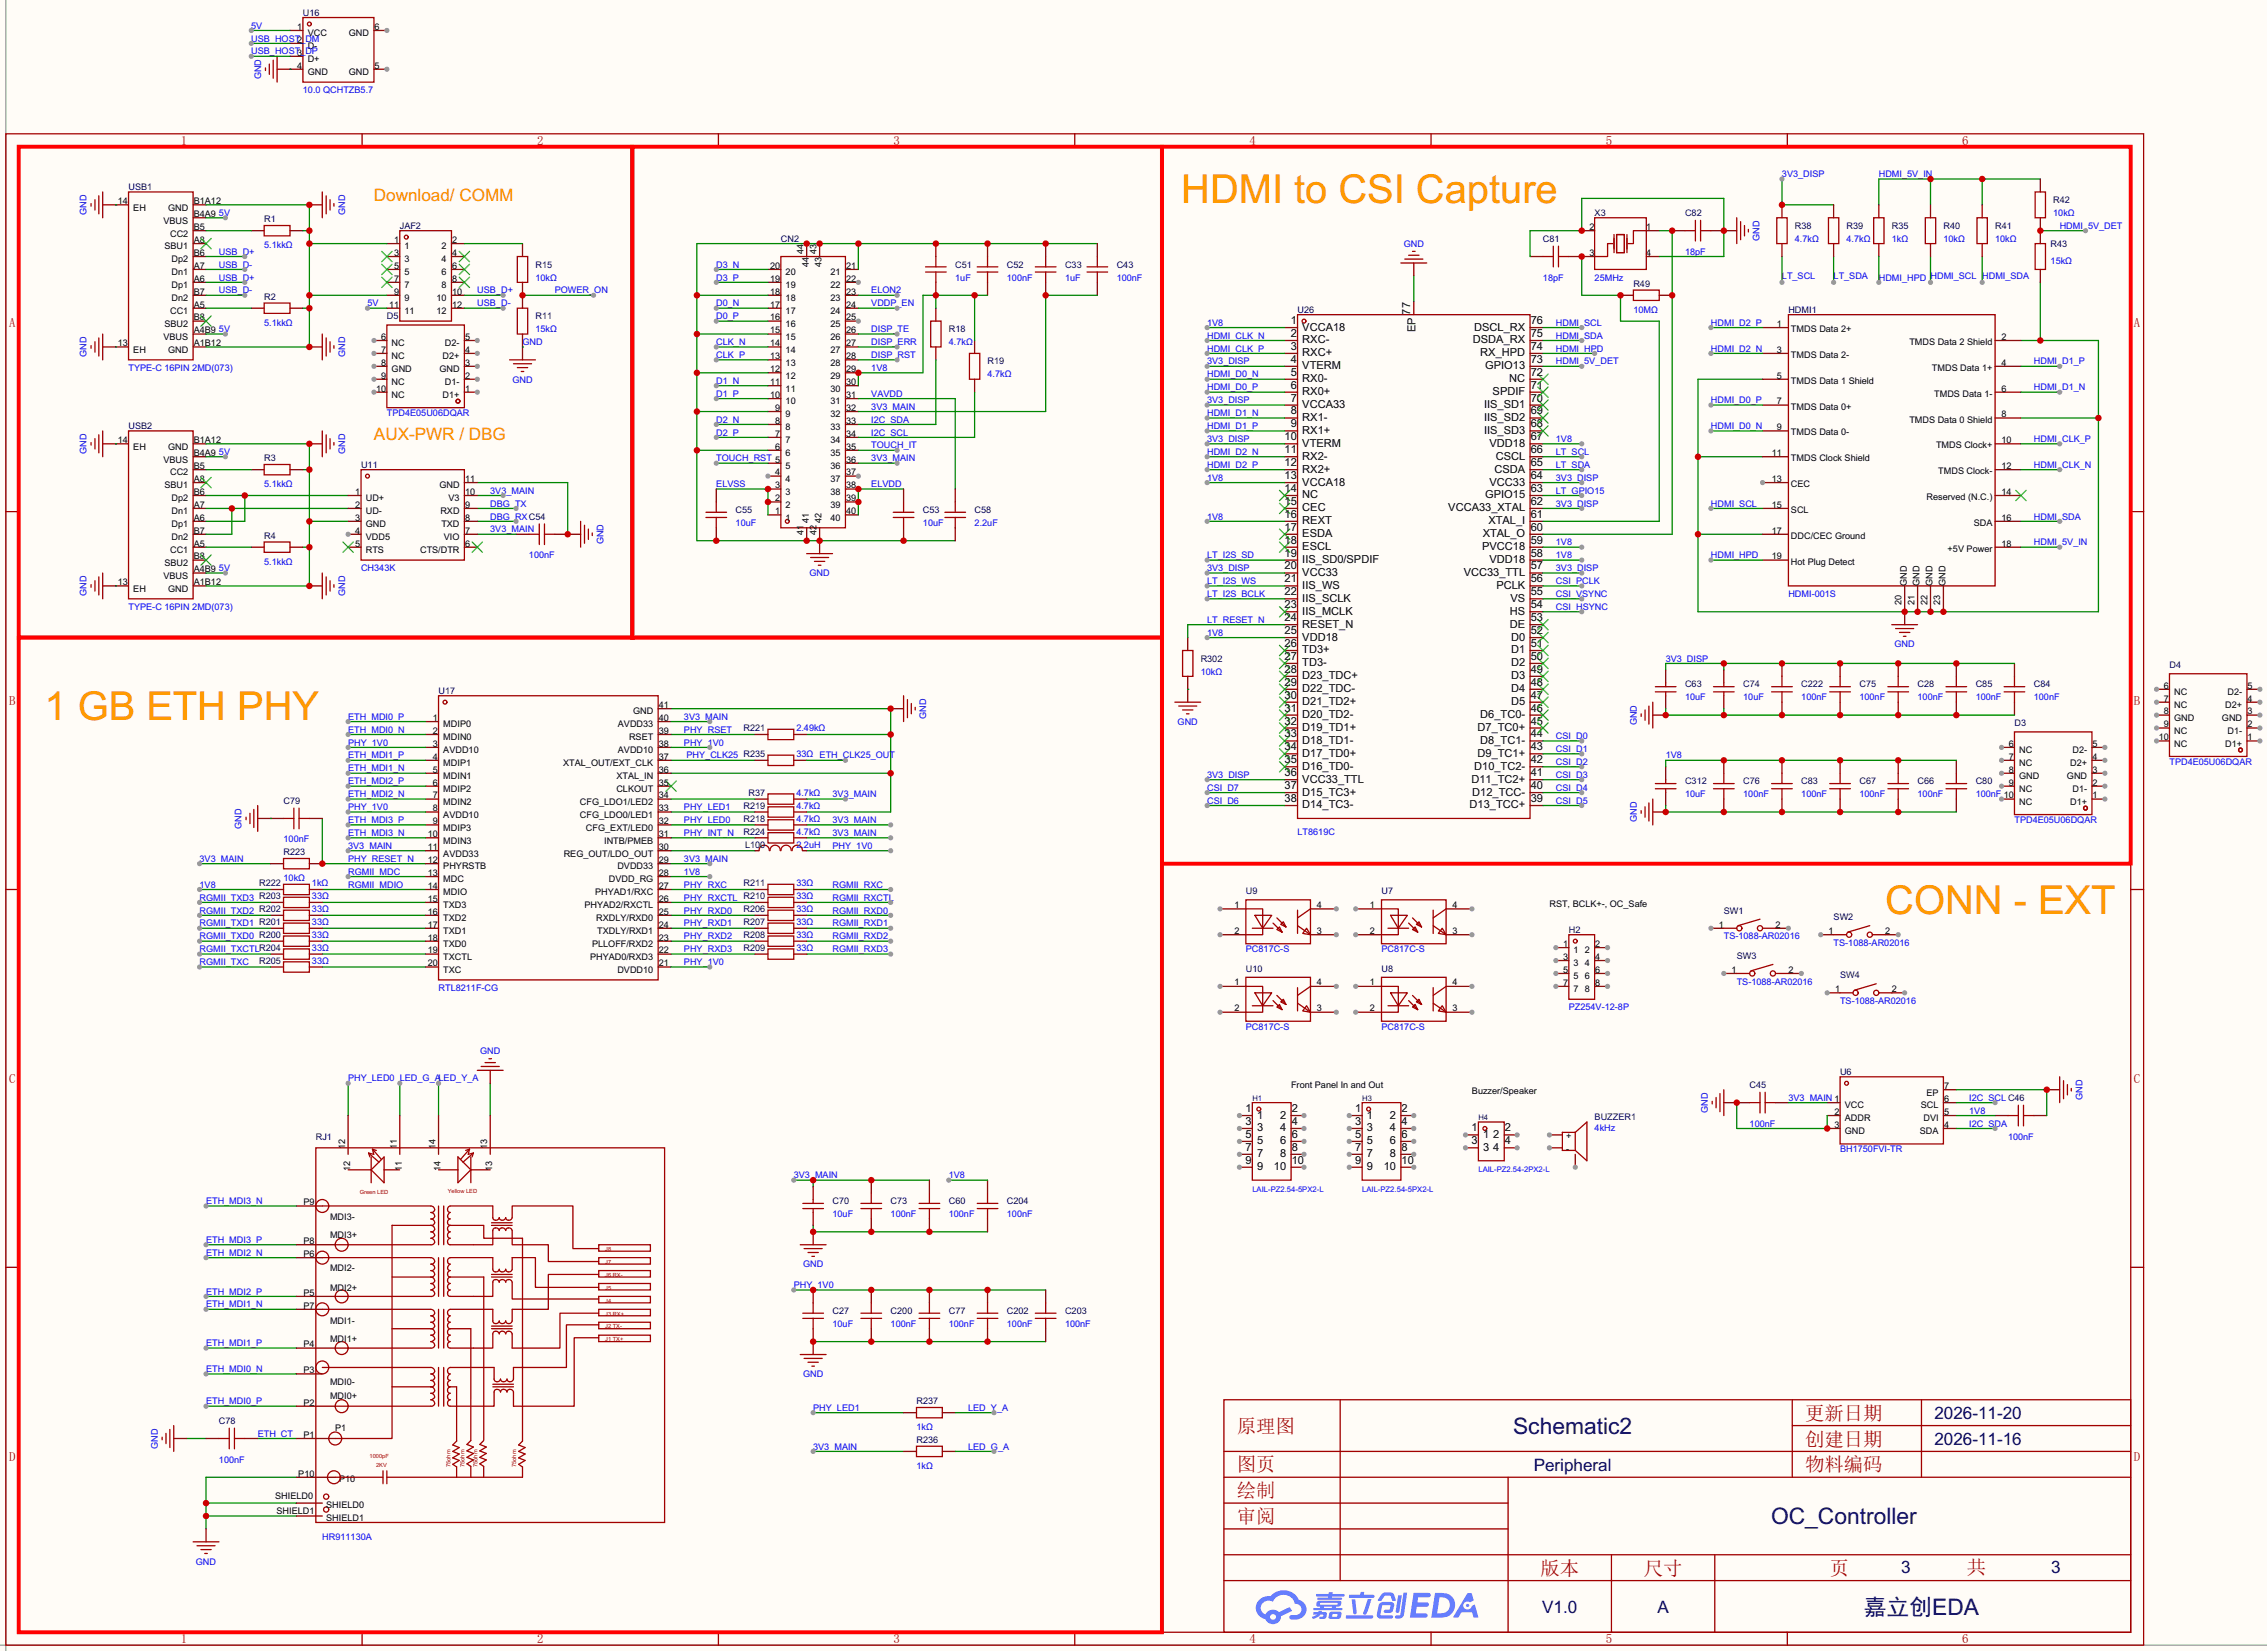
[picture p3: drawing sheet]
<svg xmlns="http://www.w3.org/2000/svg" width="446mm" height="325mm" viewBox="0 0 446 325" stroke-linecap="round" stroke-linejoin="round" font-family="sans-serif">
<defs><g id="words">
<g font-size="7.8" fill="#f90">
<text x="232.3" y="40">HDMI to CSI Capture</text>
<text x="8.8" y="141.6">1 GB ETH PHY</text>
<text x="370.7" y="179.7">CONN - EXT</text>
</g>
<g font-size="4.5" fill="#000080">
<text x="297.5" y="282">Schematic2</text>
<text x="348.3" y="299.7">OC_Controller</text>
<text x="366.5" y="317.5">嘉立创EDA</text>
</g>
<g font-size="3.8" fill="#a00000">
<text x="243.2" y="281.7">原理图</text>
<text x="355" y="279.2">更新日期</text>
<text x="355" y="284.2">创建日期</text>
<text x="243.2" y="289.3">图页</text>
<text x="355" y="289.3">物料编码</text>
<text x="243.2" y="299.5">审阅</text>
<text x="243.2" y="294.4">绘制</text>
<text x="302.9" y="309.6">版本</text>
<text x="323.2" y="309.6">尺寸</text>
<text x="359.8" y="309.6">页</text>
<text x="386.7" y="309.6">共</text>
</g>
<g font-size="3.4" fill="#f90">
<text x="73.5" y="39.6">Download/ COMM</text>
<text x="73.5" y="86.6">AUX-PWR / DBG</text>
</g>
<g font-size="3.4" fill="#000080">
<text x="380.4" y="279">2026-11-20</text>
<text x="380.4" y="284.1">2026-11-16</text>
<text x="301.6" y="289.2">Peripheral</text>
<text x="373.8" y="309.4">3</text>
<text x="403.3" y="309.4">3</text>
<text x="303.2" y="317.1">V1.0</text>
<text x="325.9" y="317.1">A</text>
</g>
<g font-size="2.5" fill="#a00000">
<text x="35.5" y="28.5">1</text>
<text x="105.6" y="28.5">2</text>
<text x="175.7" y="28.5">3</text>
<text x="245.7" y="28.5">4</text>
<text x="315.8" y="28.5">5</text>
<text x="385.8" y="28.5">6</text>
<text x="1.8" y="64.4">A</text>
<text x="419.6" y="64.4">A</text>
<text x="1.8" y="138.7">B</text>
<text x="419.6" y="138.7">B</text>
<text x="1.8" y="213">C</text>
<text x="419.6" y="213">C</text>
<text x="1.8" y="287.3">D</text>
<text x="419.6" y="287.3">D</text>
<text x="35.5" y="323.2">1</text>
<text x="105.6" y="323.2">2</text>
<text x="175.7" y="323.2">3</text>
<text x="245.7" y="323.2">4</text>
<text x="315.8" y="323.2">5</text>
<text x="385.8" y="323.2">6</text>
</g>
<g font-size="2.2">
<text x="253.8" y="63.7">1</text>
<text x="256.1" y="65">VCCA18</text>
<text x="277.3" y="61.9" transform="rotate(-90 277.3 61.9)">77</text>
<text x="278.3" y="65.3" transform="rotate(-90 278.3 65.3)">EP</text>
<text x="289.9" y="65">DSCL_RX</text>
<text x="301" y="63.7">76</text>
<text x="253.8" y="66.3">2</text>
<text x="253.8" y="68.8">3</text>
<text x="253.8" y="71.3">4</text>
<text x="256.1" y="67.5">RXC-</text>
<text x="256.1" y="70.1">RXC+</text>
<text x="289.6" y="67.5">DSDA_RX</text>
<text x="291.1" y="70.1">RX_HPD</text>
<text x="301" y="71.3">73</text>
<text x="301" y="68.8">74</text>
<text x="301" y="66.3">75</text>
<text x="253.8" y="73.9">5</text>
<text x="253.8" y="76.4">6</text>
<text x="256.1" y="72.6">VTERM</text>
<text x="256.1" y="75.1">RX0-</text>
<text x="256.1" y="77.7">RX0+</text>
<text x="292.1" y="72.6">GPIO13</text>
<text x="293.5" y="77.7">SPDIF</text>
<text x="296.8" y="75.1">NC</text>
<text x="301" y="76.4">71</text>
<text x="301" y="73.9">72</text>
<text x="253.8" y="79">7</text>
<text x="253.8" y="81.5">8</text>
<text x="256.1" y="80.2">VCCA33</text>
<text x="256.1" y="82.8">RX1-</text>
<text x="291.8" y="82.8">IIS_SD2</text>
<text x="291.8" y="80.2">IIS_SD1</text>
<text x="301" y="81.5">69</text>
<text x="301" y="79">70</text>
<text x="252.6" y="86.6">10</text>
<text x="252.6" y="89.1">11</text>
<text x="253.8" y="84">9</text>
<text x="256.1" y="85.3">RX1+</text>
<text x="256.1" y="87.8">VTERM</text>
<text x="291.8" y="85.3">IIS_SD3</text>
<text x="292.9" y="87.8">VDD18</text>
<text x="301" y="89.1">66</text>
<text x="301" y="86.6">67</text>
<text x="301" y="84">68</text>
<text x="252.6" y="91.7">12</text>
<text x="252.6" y="94.2">13</text>
<text x="256.1" y="90.4">RX2-</text>
<text x="256.1" y="92.9">RX2+</text>
<text x="256.1" y="95.5">VCCA18</text>
<text x="292.9" y="95.5">VCC33</text>
<text x="293.9" y="92.9">CSDA</text>
<text x="294.1" y="90.4">CSCL</text>
<text x="301" y="94.2">64</text>
<text x="301" y="91.7">65</text>
<text x="252.6" y="96.7">14</text>
<text x="252.6" y="99.3">15</text>
<text x="252.6" y="101.8">16</text>
<text x="256.1" y="98">NC</text>
<text x="256.1" y="100.5">CEC</text>
<text x="284.8" y="100.5">VCCA33_XTAL</text>
<text x="292.1" y="98">GPIO15</text>
<text x="301" y="101.8">61</text>
<text x="301" y="99.3">62</text>
<text x="301" y="96.7">63</text>
<text x="252.6" y="104.4">17</text>
<text x="252.6" y="106.9">18</text>
<text x="256.1" y="103.1">REXT</text>
<text x="256.1" y="105.6">ESDA</text>
<text x="291.6" y="105.6">XTAL_O</text>
<text x="292.7" y="103.1">XTAL_I</text>
<text x="301" y="106.9">59</text>
<text x="301" y="104.4">60</text>
<text x="252.6" y="109.4">19</text>
<text x="252.6" y="112">20</text>
<text x="256.1" y="108.2">ESCL</text>
<text x="256.1" y="110.7">IIS_SD0/SPDIF</text>
<text x="256.1" y="113.2">VCC33</text>
<text x="287.8" y="113.2">VCC33_TTL</text>
<text x="291.4" y="108.2">PVCC18</text>
<text x="292.9" y="110.7">VDD18</text>
<text x="301" y="112">57</text>
<text x="301" y="109.4">58</text>
<text x="252.6" y="114.5">21</text>
<text x="252.6" y="117.1">22</text>
<text x="252.6" y="119.6">23</text>
<text x="256.1" y="115.8">IIS_WS</text>
<text x="256.1" y="118.3">IIS_SCLK</text>
<text x="294.2" y="115.8">PCLK</text>
<text x="297" y="118.3">VS</text>
<text x="301" y="119.6">54</text>
<text x="301" y="117.1">55</text>
<text x="301" y="114.5">56</text>
<text x="252.6" y="122.1">24</text>
<text x="252.6" y="124.7">25</text>
<text x="256.1" y="120.9">IIS_MCLK</text>
<text x="256.1" y="123.4">RESET_N</text>
<text x="256.1" y="125.9">VDD18</text>
<text x="296.9" y="123.4">DE</text>
<text x="296.9" y="120.9">HS</text>
<text x="297.1" y="125.9">D0</text>
<text x="301" y="124.7">52</text>
<text x="301" y="122.1">53</text>
<text x="252.6" y="127.2">26</text>
<text x="252.6" y="129.8">27</text>
<text x="256.1" y="128.5">TD3+</text>
<text x="256.1" y="131">TD3-</text>
<text x="297.1" y="131">D2</text>
<text x="297.1" y="128.5">D1</text>
<text x="301" y="129.8">50</text>
<text x="301" y="127.2">51</text>
<text x="252.6" y="132.3">28</text>
<text x="252.6" y="134.8">29</text>
<text x="252.6" y="137.4">30</text>
<text x="256.1" y="133.6">D23_TDC+</text>
<text x="256.1" y="136.1">D22_TDC-</text>
<text x="297.1" y="136.1">D4</text>
<text x="297.1" y="133.6">D3</text>
<text x="301" y="137.4">47</text>
<text x="301" y="134.8">48</text>
<text x="301" y="132.3">49</text>
<text x="252.6" y="139.9">31</text>
<text x="252.6" y="142.5">32</text>
<text x="256.1" y="138.6">D21_TD2+</text>
<text x="256.1" y="141.2">D20_TD2-</text>
<text x="256.1" y="143.7">D19_TD1+</text>
<text x="290.5" y="143.7">D7_TC0+</text>
<text x="291.1" y="141.2">D6_TC0-</text>
<text x="297.1" y="138.6">D5</text>
<text x="301" y="142.5">45</text>
<text x="301" y="139.9">46</text>
<text x="252.6" y="145">33</text>
<text x="252.6" y="147.5">34</text>
<text x="256.1" y="146.3">D18_TD1-</text>
<text x="256.1" y="148.8">D17_TD0+</text>
<text x="290.5" y="148.8">D9_TC1+</text>
<text x="291.1" y="146.3">D8_TC1-</text>
<text x="301" y="147.5">43</text>
<text x="301" y="145">44</text>
<text x="252.6" y="150.1">35</text>
<text x="252.6" y="152.6">36</text>
<text x="252.6" y="155.2">37</text>
<text x="256.1" y="151.3">D16_TD0-</text>
<text x="256.1" y="153.9">VCC33_TTL</text>
<text x="289.3" y="153.9">D11_TC2+</text>
<text x="289.9" y="151.3">D10_TC2-</text>
<text x="301" y="155.2">40</text>
<text x="301" y="152.6">41</text>
<text x="301" y="150.1">42</text>
<text x="252.6" y="157.7">38</text>
<text x="256.1" y="156.4">D15_TC3+</text>
<text x="256.1" y="159">D14_TC3-</text>
<text x="289" y="159">D13_TCC+</text>
<text x="289.5" y="156.4">D12_TCC-</text>
<text x="301" y="157.7">39</text>
<text x="244.9" y="218.7">1</text>
<text x="244.9" y="221.2">3</text>
<text x="247.2" y="219.9">1</text>
<text x="251.7" y="219.9">2</text>
<text x="254" y="221.2">4</text>
<text x="254" y="218.7">2</text>
<text x="266.5" y="218.7">1</text>
<text x="266.5" y="221.2">3</text>
<text x="268.8" y="219.9">1</text>
<text x="273.3" y="219.9">2</text>
<text x="275.6" y="221.2">4</text>
<text x="275.6" y="218.7">2</text>
<text x="244.9" y="223.7">5</text>
<text x="244.9" y="226.3">7</text>
<text x="247.2" y="222.5">3</text>
<text x="247.2" y="225">5</text>
<text x="247.2" y="227.5">7</text>
<text x="251.7" y="227.5">8</text>
<text x="251.7" y="225">6</text>
<text x="251.7" y="222.5">4</text>
<text x="254" y="226.3">8</text>
<text x="254" y="223.7">6</text>
<text x="266.5" y="223.7">5</text>
<text x="266.5" y="226.3">7</text>
<text x="268.8" y="222.5">3</text>
<text x="268.8" y="225">5</text>
<text x="268.8" y="227.5">7</text>
<text x="273.3" y="227.5">8</text>
<text x="273.3" y="225">6</text>
<text x="273.3" y="222.5">4</text>
<text x="275.6" y="226.3">8</text>
<text x="275.6" y="223.7">6</text>
<text x="289.4" y="222.5">1</text>
<text x="289.4" y="225">3</text>
<text x="291.6" y="223.7">1</text>
<text x="291.6" y="226.3">3</text>
<text x="293.6" y="226.3">4</text>
<text x="293.6" y="223.7">2</text>
<text x="295.9" y="225">4</text>
<text x="295.9" y="222.5">2</text>
<text x="244.9" y="228.8">9</text>
<text x="247.2" y="230.1">9</text>
<text x="250.5" y="230.1">10</text>
<text x="254" y="228.8">10</text>
<text x="266.5" y="228.8">9</text>
<text x="268.8" y="230.1">9</text>
<text x="272.1" y="230.1">10</text>
<text x="275.6" y="228.8">10</text>
</g>
<g font-size="1.8" fill="#00f">
<text x="49.4" y="5.6">5V</text>
<text x="49.4" y="8.2">USB_HOST_DM</text>
<text x="49.4" y="10.7">USB_HOST_DP</text>
<text x="51.3" y="15.6" transform="rotate(-90 51.3 15.6)">GND</text>
<text x="59.6" y="18.3">10.0 QCHTZB5.7</text>
<text x="350.4" y="34.8">3V3_DISP</text>
<text x="369.4" y="34.8">HDMI_5V_IN</text>
<text x="17" y="42.3" transform="rotate(-90 17 42.3)">GND</text>
<text x="43.1" y="42.5">5V</text>
<text x="67.8" y="42.3" transform="rotate(-90 67.8 42.3)">GND</text>
<text x="346" y="47.4" transform="rotate(-90 346 47.4)">GND</text>
<text x="352.9" y="47.5">4.7kΩ</text>
<text x="363.1" y="47.5">4.7kΩ</text>
<text x="372" y="47.5">1kΩ</text>
<text x="382.1" y="47.5">10kΩ</text>
<text x="392.3" y="47.5">10kΩ</text>
<text x="403.7" y="42.5">10kΩ</text>
<text x="405" y="45">HDMI_5V_DET</text>
<text x="43.1" y="50.1">USB_D+</text>
<text x="43.1" y="52.6">USB_D-</text>
<text x="51.9" y="48.8">5.1kkΩ</text>
<text x="140.8" y="52.6">D3_N</text>
<text x="276" y="48.6">GND</text>
<text x="331.3" y="50.1">18pF</text>
<text x="403.2" y="51.9">15kΩ</text>
<text x="43.1" y="55.2">USB_D+</text>
<text x="43.1" y="57.7">USB_D-</text>
<text x="93.9" y="57.7">USB_D+</text>
<text x="105.3" y="55.2">10kΩ</text>
<text x="109.1" y="57.7">POWER_ON</text>
<text x="140.8" y="55.2">D3_P</text>
<text x="171.3" y="57.7">ELON2</text>
<text x="187.8" y="55.2">1uF</text>
<text x="198" y="55.2">100nF</text>
<text x="209.4" y="55.2">1uF</text>
<text x="219.6" y="55.2">100nF</text>
<text x="303.4" y="55.2">18pF</text>
<text x="313.6" y="55.2">25MHz</text>
<text x="350.4" y="54.9">LT_SCL</text>
<text x="360.6" y="54.9">LT_SDA</text>
<text x="369.4" y="55.2">HDMI_HPD</text>
<text x="379.6" y="54.9">HDMI_SCL</text>
<text x="389.8" y="54.9">HDMI_SDA</text>
<text x="43.1" y="65.3">5V</text>
<text x="51.9" y="64.1">5.1kkΩ</text>
<text x="72.3" y="60.2">5V</text>
<text x="93.9" y="60.2">USB_D-</text>
<text x="105.3" y="65.3">15kΩ</text>
<text x="140.8" y="60.2">D0_N</text>
<text x="140.8" y="62.8">D0_P</text>
<text x="171.3" y="60.2">VDDP_EN</text>
<text x="171.3" y="65.3">DISP_TE</text>
<text x="237.4" y="64.1">1V8</text>
<text x="305.9" y="64.1">HDMI_SCL</text>
<text x="321.2" y="61.5">10MΩ</text>
<text x="336.4" y="64.1">HDMI_D2_P</text>
<text x="17" y="70.2" transform="rotate(-90 17 70.2)">GND</text>
<text x="67.8" y="70.2" transform="rotate(-90 67.8 70.2)">GND</text>
<text x="102.7" y="67.9">GND</text>
<text x="140.8" y="67.9">CLK_N</text>
<text x="140.8" y="70.4">CLK_P</text>
<text x="171.3" y="67.9">DISP_ERR</text>
<text x="171.3" y="70.4">DISP_RST</text>
<text x="186.6" y="67.9">4.7kΩ</text>
<text x="237.4" y="66.6">HDMI_CLK_N</text>
<text x="237.4" y="69.1">HDMI_CLK_P</text>
<text x="237.4" y="71.7">3V3_DISP</text>
<text x="305.9" y="69.1">HDMI_HPD</text>
<text x="305.9" y="66.6">HDMI_SDA</text>
<text x="305.9" y="71.7">HDMI_5V_DET</text>
<text x="336.4" y="69.1">HDMI_D2_N</text>
<text x="399.9" y="71.7">HDMI_D1_P</text>
<text x="25.3" y="72.9">TYPE-C 16PIN 2MD(073)</text>
<text x="100.7" y="75.2">GND</text>
<text x="140.8" y="75.5">D1_N</text>
<text x="171.3" y="72.9">1V8</text>
<text x="194.2" y="74.2">4.7kΩ</text>
<text x="237.4" y="74.2">HDMI_D0_N</text>
<text x="237.4" y="76.8">HDMI_D0_P</text>
<text x="399.9" y="76.8">HDMI_D1_N</text>
<text x="76.1" y="81.8">TPD4E05U06DQAR</text>
<text x="140.8" y="78">D1_P</text>
<text x="140.8" y="83.1">D2_N</text>
<text x="171.3" y="83.1">I2C_SDA</text>
<text x="171.3" y="78">VAVDD</text>
<text x="171.3" y="80.6">3V3_MAIN</text>
<text x="237.4" y="79.3">3V3_DISP</text>
<text x="237.4" y="81.8">HDMI_D1_N</text>
<text x="336.4" y="79.3">HDMI_D0_P</text>
<text x="17" y="89.3" transform="rotate(-90 17 89.3)">GND</text>
<text x="43.1" y="89.5">5V</text>
<text x="67.8" y="89.3" transform="rotate(-90 67.8 89.3)">GND</text>
<text x="140.8" y="85.6">D2_P</text>
<text x="171.3" y="85.6">I2C_SCL</text>
<text x="171.3" y="88.2">TOUCH_IT</text>
<text x="237.4" y="84.4">HDMI_D1_P</text>
<text x="237.4" y="86.9">3V3_DISP</text>
<text x="237.4" y="89.5">HDMI_D2_N</text>
<text x="305.9" y="89.5">LT_SCL</text>
<text x="305.9" y="86.9">1V8</text>
<text x="336.4" y="84.4">HDMI_D0_N</text>
<text x="399.9" y="86.9">HDMI_CLK_P</text>
<text x="51.9" y="95.8">5.1kkΩ</text>
<text x="140.8" y="90.7">TOUCH_RST 5</text>
<text x="140.8" y="95.8">ELVSS</text>
<text x="171.3" y="95.8">ELVDD</text>
<text x="171.3" y="90.7">3V3_MAIN</text>
<text x="237.4" y="92">HDMI_D2_P</text>
<text x="237.4" y="94.5">1V8</text>
<text x="305.9" y="94.5">3V3_DISP</text>
<text x="305.9" y="92">LT_SDA</text>
<text x="399.9" y="92">HDMI_CLK_N</text>
<text x="96.4" y="99.6">DBG_TX</text>
<text x="96.4" y="97.1">3V3_MAIN</text>
<text x="305.9" y="99.6">3V3_DISP</text>
<text x="305.9" y="97.1">LT_GPIO15</text>
<text x="336.4" y="99.6">HDMI_SCL</text>
<text x="96.4" y="102.2">DBG_RXC54</text>
<text x="96.4" y="104.7">3V3_MAIN</text>
<text x="118.6" y="107" transform="rotate(-90 118.6 107)">GND</text>
<text x="144.7" y="103.4">10uF</text>
<text x="181.5" y="103.4">10uF</text>
<text x="191.6" y="103.4">2.2uF</text>
<text x="237.4" y="102.2">1V8</text>
<text x="305.9" y="107.2">1V8</text>
<text x="399.9" y="102.2">HDMI_SDA</text>
<text x="399.9" y="107.2">HDMI_5V_IN</text>
<text x="43.1" y="112.3">5V</text>
<text x="51.9" y="111">5.1kkΩ</text>
<text x="71" y="112.3">CH343K</text>
<text x="104" y="109.8">100nF</text>
<text x="159.2" y="113.3">GND</text>
<text x="237.4" y="109.8">LT_I2S_SD</text>
<text x="237.4" y="112.3">3V3_DISP</text>
<text x="305.9" y="112.3">3V3_DISP</text>
<text x="305.9" y="109.8">1V8</text>
<text x="336.4" y="109.8">HDMI_HPD</text>
<text x="17" y="117.2" transform="rotate(-90 17 117.2)">GND</text>
<text x="25.3" y="119.9">TYPE-C 16PIN 2MD(073)</text>
<text x="67.8" y="117.2" transform="rotate(-90 67.8 117.2)">GND</text>
<text x="237.4" y="114.9">LT_I2S_WS</text>
<text x="237.4" y="117.4">LT_I2S_BCLK</text>
<text x="305.9" y="119.9">CSI_HSYNC</text>
<text x="305.9" y="117.4">CSI_VSYNC</text>
<text x="305.9" y="114.9">CSI_PCLK</text>
<text x="351.7" y="117.4">HDMI-001S</text>
<text x="237.4" y="122.5">LT_RESET_N</text>
<text x="237.4" y="125">1V8</text>
<text x="327.5" y="130.1">3V3_DISP</text>
<text x="372.5" y="127.3">GND</text>
<text x="236.1" y="132.6">10kΩ</text>
<text x="331.3" y="137.7">10uF</text>
<text x="342.8" y="137.7">10uF</text>
<text x="354.2" y="137.7">100nF</text>
<text x="365.6" y="137.7">100nF</text>
<text x="377.1" y="137.7">100nF</text>
<text x="388.5" y="137.7">100nF</text>
<text x="399.9" y="137.7">100nF</text>
<text x="68.5" y="141.5">ETH_MDI0_P</text>
<text x="134.5" y="141.5">3V3_MAIN</text>
<text x="156.6" y="143.8">2.49kΩ</text>
<text x="182.1" y="141.3" transform="rotate(-90 182.1 141.3)">GND</text>
<text x="231.6" y="142.5">GND</text>
<text x="321.8" y="142.6" transform="rotate(-90 321.8 142.6)">GND</text>
<text x="68.5" y="144.1">ETH_MDI0_N</text>
<text x="68.5" y="146.6">PHY_1V0</text>
<text x="68.5" y="149.1">ETH_MDI1_P</text>
<text x="134.5" y="144.1">PHY_RSET</text>
<text x="134.5" y="146.6">PHY_1V0</text>
<text x="135" y="149.1">PHY_CLK25 R235</text>
<text x="156.6" y="148.9">33Ω ETH_CLK25_OUT</text>
<text x="305.9" y="147.9">CSI_D1</text>
<text x="305.9" y="145.3">CSI_D0</text>
<text x="327.5" y="149.1">1V8</text>
<text x="68.5" y="151.7">ETH_MDI1_N</text>
<text x="68.5" y="154.2">ETH_MDI2_P</text>
<text x="237.4" y="153">3V3_DISP</text>
<text x="237.4" y="155.5">CSI_D7</text>
<text x="305.9" y="155.5">CSI_D4</text>
<text x="305.9" y="153">CSI_D3</text>
<text x="305.9" y="150.4">CSI_D2</text>
<text x="426.6" y="150.4">TPD4E05U06DQAR</text>
<text x="68.5" y="156.8">ETH_MDI2_N</text>
<text x="68.5" y="159.3">PHY_1V0</text>
<text x="68.5" y="161.8">ETH_MDI3_P</text>
<text x="134.5" y="159.3">PHY_LED1</text>
<text x="134.5" y="161.8">PHY_LED0</text>
<text x="156.6" y="161.6">4.7kΩ</text>
<text x="156.6" y="159">4.7kΩ</text>
<text x="156.6" y="156.5">4.7kΩ</text>
<text x="163.7" y="161.8">3V3_MAIN</text>
<text x="163.7" y="156.8">3V3_MAIN</text>
<text x="237.4" y="158">CSI_D6</text>
<text x="305.9" y="158">CSI_D5</text>
<text x="321.8" y="161.7" transform="rotate(-90 321.8 161.7)">GND</text>
<text x="331.3" y="156.8">10uF</text>
<text x="342.8" y="156.8">100nF</text>
<text x="354.2" y="156.8">100nF</text>
<text x="365.6" y="156.8">100nF</text>
<text x="377.1" y="156.8">100nF</text>
<text x="388.5" y="156.8">100nF 10</text>
<text x="396.1" y="161.8">TPD4E05U06DQAR</text>
<text x="47.5" y="162.9" transform="rotate(-90 47.5 162.9)">GND</text>
<text x="55.8" y="165.7">100nF</text>
<text x="68.5" y="166.9">3V3_MAIN</text>
<text x="68.5" y="164.4">ETH_MDI3_N</text>
<text x="134.5" y="164.4">PHY_INT_N</text>
<text x="156.6" y="164.1">4.7kΩ</text>
<text x="156.6" y="166.7">2.2uH</text>
<text x="163.7" y="164.4">3V3_MAIN</text>
<text x="163.7" y="166.9">PHY_1V0</text>
<text x="255.1" y="164.1">LT8619C</text>
<text x="39.2" y="169.5">3V3_MAIN</text>
<text x="55.8" y="173.3">10kΩ</text>
<text x="68.5" y="172">RGMII_MDC</text>
<text x="68.5" y="169.5">PHY_RESET_N</text>
<text x="134.5" y="172">1V8</text>
<text x="134.5" y="169.5">3V3_MAIN</text>
<text x="39.2" y="179.6">RGMII_TXD2 R202</text>
<text x="39.2" y="177.1">RGMII_TXD3 R203</text>
<text x="39.2" y="174.5">1V8</text>
<text x="61.3" y="179.4">33Ω</text>
<text x="61.3" y="176.8">33Ω</text>
<text x="61.3" y="174.3">1kΩ</text>
<text x="68.5" y="174.5">RGMII_MDIO</text>
<text x="134.5" y="174.5">PHY_RXC</text>
<text x="134.5" y="179.6">PHY_RXD0</text>
<text x="134.5" y="177.1">PHY_RXCTL R210</text>
<text x="156.6" y="179.4">33Ω</text>
<text x="156.6" y="176.8">33Ω</text>
<text x="156.6" y="174.3">33Ω</text>
<text x="163.7" y="174.5">RGMII_RXC</text>
<text x="163.7" y="179.6">RGMII_RXD0</text>
<text x="163.7" y="177.1">RGMII_RXCTL</text>
<text x="39.2" y="184.7">RGMII_TXD0 R200</text>
<text x="39.2" y="182.2">RGMII_TXD1 R201</text>
<text x="61.3" y="184.4">33Ω</text>
<text x="61.3" y="181.9">33Ω</text>
<text x="134.5" y="184.7">PHY_RXD2</text>
<text x="134.5" y="182.2">PHY_RXD1</text>
<text x="156.6" y="181.9">33Ω</text>
<text x="156.6" y="184.4">33Ω</text>
<text x="163.7" y="182.2">RGMII_RXD1</text>
<text x="163.7" y="184.7">RGMII_RXD2</text>
<text x="339" y="184.7">TS-1088-AR02016</text>
<text x="360.6" y="186">TS-1088-AR02016</text>
<text x="39.2" y="187.2">RGMII_TXCTLR204</text>
<text x="39.2" y="189.8">RGMII_TXC</text>
<text x="61.3" y="187">33Ω</text>
<text x="61.3" y="189.5">33Ω</text>
<text x="134.5" y="187.2">PHY_RXD3</text>
<text x="134.5" y="189.8">PHY_1V0</text>
<text x="156.6" y="187">33Ω</text>
<text x="163.7" y="187.2">RGMII_RXD3</text>
<text x="245" y="187.2">PC817C-S</text>
<text x="271.7" y="187.2">PC817C-S</text>
<text x="86.2" y="194.9">RTL8211F-CG</text>
<text x="341.5" y="193.6">TS-1088-AR02016</text>
<text x="361.8" y="197.4">TS-1088-AR02016</text>
<text x="245" y="202.5">PC817C-S</text>
<text x="271.7" y="202.5">PC817C-S</text>
<text x="308.5" y="198.7">PZ254V-12-8P</text>
<text x="94.4" y="207.3">GND</text>
<text x="68.5" y="212.6">PHY_LED0 LED_G_ALED_Y_A</text>
<text x="335.8" y="218.8" transform="rotate(-90 335.8 218.8)">GND</text>
<text x="344" y="221.5">100nF</text>
<text x="351.7" y="216.5">3V3_MAIN 1</text>
<text x="387.2" y="221.5">I2C_SDA</text>
<text x="387.2" y="216.5">I2C_SCL C46</text>
<text x="387.2" y="219">1V8</text>
<text x="409.5" y="216.3" transform="rotate(-90 409.5 216.3)">GND</text>
<text x="313.6" y="222.3">4kHz</text>
<text x="361.8" y="226.6">BH1750FVI-TR</text>
<text x="394.8" y="224.1">100nF</text>
<text x="156.1" y="231.7">3V3_MAIN</text>
<text x="186.6" y="231.7">1V8</text>
<text x="40.5" y="236.8">ETH_MDI3_N</text>
<text x="163.7" y="239.3">10uF</text>
<text x="175.1" y="239.3">100nF</text>
<text x="186.6" y="239.3">100nF</text>
<text x="198" y="239.3">100nF</text>
<text x="40.5" y="244.4">ETH_MDI3_P</text>
<text x="40.5" y="246.9">ETH_MDI2_N</text>
<text x="157.9" y="249.2">GND</text>
<text x="40.5" y="254.6">ETH_MDI2_P</text>
<text x="40.5" y="257.1">ETH_MDI1_N</text>
<text x="156.1" y="253.3">PHY_1V0</text>
<text x="163.7" y="260.9">10uF</text>
<text x="175.1" y="260.9">100nF</text>
<text x="186.6" y="260.9">100nF</text>
<text x="198" y="260.9">100nF</text>
<text x="209.4" y="260.9">100nF</text>
<text x="40.5" y="269.8">ETH_MDI0_N</text>
<text x="40.5" y="264.7">ETH_MDI1_P</text>
<text x="157.9" y="270.8">GND</text>
<text x="40.5" y="276.1">ETH_MDI0_P</text>
<text x="159.9" y="277.4">PHY_LED1</text>
<text x="180.2" y="281.2">1kΩ</text>
<text x="190.4" y="277.4">LED_Y_A</text>
<text x="31" y="284.8" transform="rotate(-90 31 284.8)">GND</text>
<text x="43.1" y="287.6">100nF</text>
<text x="50.7" y="282.5">ETH_CT</text>
<text x="159.9" y="285">3V3_MAIN</text>
<text x="190.4" y="285">LED_G_A</text>
<text x="180.2" y="288.8">1kΩ</text>
<text x="63.4" y="302.8">HR911130A</text>
<text x="38.5" y="307.6">GND</text>
</g>
<g font-size="1.8">
<text x="58.4" y="5.9">1</text>
<text x="73.7" y="5.9">6</text>
<text x="58.4" y="8.4">2</text>
<text x="58.4" y="10.9">3</text>
<text x="60.5" y="7.1">VCC</text>
<text x="60.5" y="9.7">D-</text>
<text x="68.6" y="7.1">GND</text>
<text x="58.4" y="13.5">4</text>
<text x="60.5" y="12.2">D+</text>
<text x="60.5" y="14.8">GND</text>
<text x="68.6" y="14.8">GND</text>
<text x="73.7" y="13.5">5</text>
<text x="23.2" y="40.2">14</text>
<text x="26.2" y="41.4">EH</text>
<text x="33" y="41.4">GND</text>
<text x="38.1" y="40.2">B1A12</text>
<text x="32.2" y="44">VBUS</text>
<text x="33.4" y="46.5">CC2</text>
<text x="38.1" y="47.8">A8</text>
<text x="38.1" y="45.2">B5</text>
<text x="38.1" y="42.7">B4A9</text>
<text x="77.5" y="47.8">1</text>
<text x="88.9" y="47.8">2</text>
<text x="312.6" y="45.2">2</text>
<text x="323.7" y="45.2">1</text>
<text x="32.3" y="49">SBU1</text>
<text x="33.7" y="51.6">Dp2</text>
<text x="38.1" y="52.9">A7</text>
<text x="38.1" y="50.3">B6</text>
<text x="77.5" y="50.3">3</text>
<text x="77.5" y="52.9">5</text>
<text x="79.6" y="49">1</text>
<text x="79.6" y="51.6">3</text>
<text x="86.8" y="51.6">4</text>
<text x="86.8" y="49">2</text>
<text x="88.9" y="52.9">6</text>
<text x="88.9" y="50.3">4</text>
<text x="151.4" y="52.9">20</text>
<text x="158" y="50" transform="rotate(-90 158 50)">44</text>
<text x="159" y="52.5" transform="rotate(-90 159 52.5)">44</text>
<text x="160.5" y="50" transform="rotate(-90 160.5 50)">43</text>
<text x="161.6" y="52.5" transform="rotate(-90 161.6 52.5)">43</text>
<text x="166.4" y="52.9">21</text>
<text x="312.6" y="50.3">3</text>
<text x="323.7" y="50.3">4</text>
<text x="33.7" y="59.2">Dn2</text>
<text x="33.7" y="56.7">Dp1</text>
<text x="33.7" y="54.1">Dn1</text>
<text x="38.1" y="57.9">B7</text>
<text x="38.1" y="55.4">A6</text>
<text x="77.5" y="55.4">7</text>
<text x="77.5" y="57.9">9</text>
<text x="79.6" y="54.1">5</text>
<text x="79.6" y="56.7">7</text>
<text x="79.6" y="59.2">9</text>
<text x="85.8" y="59.2">10</text>
<text x="86.8" y="56.7">8</text>
<text x="86.8" y="54.1">6</text>
<text x="88.9" y="57.9">10</text>
<text x="88.9" y="55.4">8</text>
<text x="151.4" y="57.9">18</text>
<text x="151.4" y="55.4">19</text>
<text x="154.5" y="59.2">18</text>
<text x="154.5" y="56.7">19</text>
<text x="154.5" y="54.1">20</text>
<text x="163.3" y="54.1">21</text>
<text x="163.3" y="56.7">22</text>
<text x="163.3" y="59.2">23</text>
<text x="166.4" y="55.4">22</text>
<text x="166.4" y="57.9">23</text>
<text x="32.3" y="64.3">SBU2</text>
<text x="33.4" y="61.7">CC1</text>
<text x="38.1" y="65.6">A4B9</text>
<text x="38.1" y="63">B8</text>
<text x="38.1" y="60.5">A5</text>
<text x="76.5" y="60.5">11</text>
<text x="79.6" y="61.7">11</text>
<text x="85.8" y="61.7">12</text>
<text x="88.9" y="60.5">12</text>
<text x="151.4" y="65.6">15</text>
<text x="151.4" y="63">16</text>
<text x="151.4" y="60.5">17</text>
<text x="154.5" y="64.3">16</text>
<text x="154.5" y="61.7">17</text>
<text x="163.3" y="61.7">24</text>
<text x="163.3" y="64.3">25</text>
<text x="166.4" y="60.5">24</text>
<text x="166.4" y="63">25</text>
<text x="166.4" y="65.6">26</text>
<text x="349.4" y="64.3">1</text>
<text x="352.2" y="65.3">TMDS Data 2+</text>
<text x="23.2" y="68.1">13</text>
<text x="26.2" y="69.4">EH</text>
<text x="32.2" y="66.8">VBUS</text>
<text x="33" y="69.4">GND</text>
<text x="38.1" y="68.1">A1B12</text>
<text x="74.9" y="66.8">6</text>
<text x="74.9" y="69.4">7</text>
<text x="74.9" y="71.9">8</text>
<text x="77" y="68.1">NC</text>
<text x="77" y="70.6">NC</text>
<text x="87" y="70.6">D2+</text>
<text x="87.5" y="68.1">D2-</text>
<text x="91.4" y="71.9">3</text>
<text x="91.4" y="69.4">4</text>
<text x="91.4" y="66.8">5</text>
<text x="151.4" y="70.6">13</text>
<text x="151.4" y="68.1">14</text>
<text x="154.5" y="71.9">13</text>
<text x="154.5" y="69.4">14</text>
<text x="154.5" y="66.8">15</text>
<text x="163.3" y="66.8">26</text>
<text x="163.3" y="69.4">27</text>
<text x="163.3" y="71.9">28</text>
<text x="166.4" y="68.1">27</text>
<text x="166.4" y="70.6">28</text>
<text x="349.4" y="69.4">3</text>
<text x="352.2" y="70.4">TMDS Data 2-</text>
<text x="375.5" y="67.8">TMDS Data 2 Shield</text>
<text x="393.6" y="66.8">2</text>
<text x="393.6" y="71.9">4</text>
<text x="74" y="77">10</text>
<text x="74.9" y="74.4">9</text>
<text x="77" y="73.2">GND</text>
<text x="77" y="75.7">NC</text>
<text x="86.4" y="73.2">GND</text>
<text x="87.5" y="75.7">D1-</text>
<text x="91.4" y="77">1</text>
<text x="91.4" y="74.4">2</text>
<text x="151.4" y="75.7">11</text>
<text x="151.4" y="73.2">12</text>
<text x="154.5" y="77">11</text>
<text x="154.5" y="74.4">12</text>
<text x="163.3" y="74.4">29</text>
<text x="163.3" y="77">30</text>
<text x="166.4" y="73.2">29</text>
<text x="166.4" y="75.7">30</text>
<text x="349.4" y="74.4">5</text>
<text x="352.2" y="75.5">TMDS Data 1 Shield</text>
<text x="379.9" y="72.9">TMDS Data 1+</text>
<text x="380.3" y="78">TMDS Data 1-</text>
<text x="393.6" y="77">6</text>
<text x="77" y="78.3">NC</text>
<text x="87" y="78.3">D1+</text>
<text x="151.4" y="78.3">10</text>
<text x="152.4" y="83.3">8</text>
<text x="152.4" y="80.8">9</text>
<text x="154.5" y="82.1">9</text>
<text x="154.5" y="79.5">10</text>
<text x="163.3" y="79.5">31</text>
<text x="163.3" y="82.1">32</text>
<text x="166.4" y="78.3">31</text>
<text x="166.4" y="80.8">32</text>
<text x="166.4" y="83.3">33</text>
<text x="349.4" y="79.5">7</text>
<text x="352.2" y="80.5">TMDS Data 0+</text>
<text x="375.5" y="83.1">TMDS Data 0 Shield</text>
<text x="393.6" y="82.1">8</text>
<text x="23.2" y="87.1">14</text>
<text x="26.2" y="88.4">EH</text>
<text x="33" y="88.4">GND</text>
<text x="38.1" y="89.7">B4A9</text>
<text x="38.1" y="87.1">B1A12</text>
<text x="152.4" y="88.4">6</text>
<text x="152.4" y="85.9">7</text>
<text x="154.5" y="89.7">6</text>
<text x="154.5" y="87.1">7</text>
<text x="154.5" y="84.6">8</text>
<text x="163.3" y="84.6">33</text>
<text x="163.3" y="87.1">34</text>
<text x="163.3" y="89.7">35</text>
<text x="166.4" y="85.9">34</text>
<text x="166.4" y="88.4">35</text>
<text x="348.4" y="89.7">11</text>
<text x="349.4" y="84.6">9</text>
<text x="352.2" y="85.6">TMDS Data 0-</text>
<text x="380.7" y="88.2">TMDS Clock+</text>
<text x="393.6" y="87.1">10</text>
<text x="32.2" y="91">VBUS</text>
<text x="33.4" y="93.5">CC2</text>
<text x="38.1" y="94.8">A8</text>
<text x="38.1" y="92.2">B5</text>
<text x="91.4" y="94.8">11</text>
<text x="152.4" y="93.5">4</text>
<text x="154.5" y="94.8">4</text>
<text x="154.5" y="92.2">5</text>
<text x="163.3" y="92.2">36</text>
<text x="163.3" y="94.8">37</text>
<text x="166.4" y="91">36</text>
<text x="166.4" y="93.5">37</text>
<text x="348.4" y="94.8">13</text>
<text x="352.2" y="90.7">TMDS Clock Shield</text>
<text x="352.2" y="95.8">CEC</text>
<text x="381.1" y="93.2">TMDS Clock-</text>
<text x="393.6" y="92.2">12</text>
<text x="32.3" y="96">SBU1</text>
<text x="33.7" y="101.1">Dn1</text>
<text x="33.7" y="98.6">Dp2</text>
<text x="38.1" y="99.8">A7</text>
<text x="38.1" y="97.3">B6</text>
<text x="69.9" y="97.3">1</text>
<text x="69.9" y="99.8">2</text>
<text x="71.9" y="98.6">UD+</text>
<text x="71.9" y="101.1">UD-</text>
<text x="86.4" y="96">GND</text>
<text x="86.6" y="101.1">RXD</text>
<text x="88.2" y="98.6">V3</text>
<text x="91.4" y="99.8">9</text>
<text x="91.4" y="97.3">10</text>
<text x="152.4" y="101.1">1</text>
<text x="152.4" y="98.6">2</text>
<text x="152.4" y="96">3</text>
<text x="154.5" y="99.8">2</text>
<text x="154.5" y="97.3">3</text>
<text x="163.3" y="97.3">38</text>
<text x="163.3" y="99.8">39</text>
<text x="166.4" y="96">38</text>
<text x="166.4" y="98.6">39</text>
<text x="166.4" y="101.1">40</text>
<text x="348.4" y="99.8">15</text>
<text x="352.2" y="100.9">SCL</text>
<text x="378.8" y="98.3">Reserved (N.C.)</text>
<text x="393.6" y="97.3">14</text>
<text x="33.7" y="106.2">Dn2</text>
<text x="33.7" y="103.7">Dp1</text>
<text x="38.1" y="107.5">A5</text>
<text x="38.1" y="104.9">B7</text>
<text x="38.1" y="102.4">A6</text>
<text x="69.9" y="102.4">3</text>
<text x="69.9" y="104.9">4</text>
<text x="69.9" y="107.5">5</text>
<text x="71.9" y="103.7">GND</text>
<text x="71.9" y="106.2">VDD5</text>
<text x="86.8" y="103.7">TXD</text>
<text x="87.3" y="106.2">VIO</text>
<text x="91.4" y="107.5">6</text>
<text x="91.4" y="104.9">7</text>
<text x="91.4" y="102.4">8</text>
<text x="154.5" y="102.4">1</text>
<text x="158" y="105.3" transform="rotate(-90 158 105.3)">41</text>
<text x="159" y="102.8" transform="rotate(-90 159 102.8)">41</text>
<text x="160.5" y="105.3" transform="rotate(-90 160.5 105.3)">42</text>
<text x="161.6" y="102.8" transform="rotate(-90 161.6 102.8)">42</text>
<text x="163.3" y="102.4">40</text>
<text x="348.4" y="104.9">17</text>
<text x="352.2" y="105.9">DDC/CEC Ground</text>
<text x="388.1" y="103.4">SDA</text>
<text x="393.6" y="102.4">16</text>
<text x="393.6" y="107.5">18</text>
<text x="32.2" y="113.8">VBUS</text>
<text x="32.3" y="111.3">SBU2</text>
<text x="33.4" y="108.7">CC1</text>
<text x="38.1" y="112.5">A4B9</text>
<text x="38.1" y="110">B8</text>
<text x="71.9" y="108.7">RTS</text>
<text x="82.6" y="108.7">CTS/DTR</text>
<text x="348.4" y="110">19</text>
<text x="352.2" y="111">Hot Plug Detect</text>
<text x="383" y="108.5">+5V Power</text>
<text x="23.2" y="115.1">13</text>
<text x="26.2" y="116.4">EH</text>
<text x="33" y="116.4">GND</text>
<text x="38.1" y="115.1">A1B12</text>
<text x="373.9" y="119" transform="rotate(-90 373.9 119)">20</text>
<text x="374.9" y="115.2" transform="rotate(-90 374.9 115.2)">GND</text>
<text x="376.4" y="119" transform="rotate(-90 376.4 119)">21</text>
<text x="377.5" y="115.2" transform="rotate(-90 377.5 115.2)">GND</text>
<text x="379" y="119" transform="rotate(-90 379 119)">22</text>
<text x="380" y="115.2" transform="rotate(-90 380 115.2)">GND</text>
<text x="381.5" y="119" transform="rotate(-90 381.5 119)">23</text>
<text x="382.5" y="115.2" transform="rotate(-90 382.5 115.2)">GND</text>
<text x="425.5" y="135.4">6</text>
<text x="425.5" y="137.9">7</text>
<text x="427.5" y="136.7">NC</text>
<text x="438" y="136.7">D2-</text>
<text x="442" y="137.9">4</text>
<text x="442" y="135.4">5</text>
<text x="85.1" y="141.8">1</text>
<text x="87.2" y="143">MDIP0</text>
<text x="121.5" y="143">AVDD33</text>
<text x="124.5" y="140.5">GND</text>
<text x="129.5" y="141.8">40</text>
<text x="129.5" y="139.2">41</text>
<text x="425.5" y="140.5">8</text>
<text x="425.5" y="143">9</text>
<text x="427.5" y="139.2">NC</text>
<text x="427.5" y="141.8">GND</text>
<text x="436.9" y="141.8">GND</text>
<text x="437.6" y="139.2">D2+</text>
<text x="442" y="143">2</text>
<text x="442" y="140.5">3</text>
<text x="85.1" y="144.3">2</text>
<text x="85.1" y="146.8">3</text>
<text x="85.1" y="149.4">4</text>
<text x="87.2" y="145.6">MDIN0</text>
<text x="87.2" y="148.1">AVDD10</text>
<text x="121.5" y="148.1">AVDD10</text>
<text x="123.7" y="145.6">RSET</text>
<text x="129.5" y="149.4">37</text>
<text x="129.5" y="146.8">38</text>
<text x="129.5" y="144.3">39</text>
<text x="395" y="146.8">6</text>
<text x="395" y="149.4">7</text>
<text x="397.1" y="148.1">NC</text>
<text x="407.5" y="148.1">D2-</text>
<text x="411.5" y="149.4">4</text>
<text x="411.5" y="146.8">5</text>
<text x="424.5" y="145.6">10</text>
<text x="427.5" y="144.3">NC</text>
<text x="427.5" y="146.8">NC</text>
<text x="437.6" y="146.8">D1+</text>
<text x="438" y="144.3">D1-</text>
<text x="442" y="145.6">1</text>
<text x="85.1" y="151.9">5</text>
<text x="85.1" y="154.5">6</text>
<text x="87.2" y="150.6">MDIP1</text>
<text x="87.2" y="153.2">MDIN1</text>
<text x="87.2" y="155.7">MDIP2</text>
<text x="110.7" y="150.6">XTAL_OUT/EXT_CLK</text>
<text x="121.2" y="155.7">CLKOUT</text>
<text x="121.2" y="153.2">XTAL_IN</text>
<text x="129.5" y="154.5">35</text>
<text x="129.5" y="151.9">36</text>
<text x="395" y="151.9">8</text>
<text x="395" y="154.5">9</text>
<text x="397.1" y="150.6">NC</text>
<text x="397.1" y="153.2">GND</text>
<text x="397.1" y="155.7">NC</text>
<text x="406.4" y="153.2">GND</text>
<text x="407.1" y="150.6">D2+</text>
<text x="407.5" y="155.7">D1-</text>
<text x="411.5" y="154.5">2</text>
<text x="411.5" y="151.9">3</text>
<text x="85.1" y="157">7</text>
<text x="85.1" y="159.5">8</text>
<text x="87.2" y="158.3">MDIN2</text>
<text x="87.2" y="160.8">AVDD10</text>
<text x="114" y="160.8">CFG_LDO0/LED1</text>
<text x="114" y="158.3">CFG_LDO1/LED2</text>
<text x="129.5" y="159.5">33</text>
<text x="129.5" y="157">34</text>
<text x="397.1" y="158.3">NC</text>
<text x="407.1" y="158.3">D1+</text>
<text x="411.5" y="157">1</text>
<text x="84.1" y="164.6">10</text>
<text x="84.1" y="167.2">11</text>
<text x="85.1" y="162.1">9</text>
<text x="87.2" y="163.3">MDIP3</text>
<text x="87.2" y="165.9">MDIN3</text>
<text x="115.2" y="163.3">CFG_EXT/LED0</text>
<text x="118.8" y="165.9">INTB/PMEB</text>
<text x="129.5" y="167.2">30</text>
<text x="129.5" y="164.6">31</text>
<text x="129.5" y="162.1">32</text>
<text x="84.1" y="169.7">12</text>
<text x="84.1" y="172.2">13</text>
<text x="87.2" y="168.4">AVDD33</text>
<text x="87.2" y="171">PHYRSTB</text>
<text x="87.2" y="173.5">MDC</text>
<text x="110.8" y="168.4">REG_OUT/LDO_OUT</text>
<text x="119.7" y="173.5">DVDD_RG</text>
<text x="121.4" y="171">DVDD33</text>
<text x="129.5" y="172.2">28</text>
<text x="129.5" y="169.7">29</text>
<text x="84.1" y="174.8">14</text>
<text x="84.1" y="177.3">15</text>
<text x="84.1" y="179.9">16</text>
<text x="87.2" y="176">MDIO</text>
<text x="87.2" y="178.6">TXD3</text>
<text x="114.9" y="178.6">PHYAD2/RXCTL</text>
<text x="117" y="176">PHYAD1/RXC</text>
<text x="129.5" y="179.9">25</text>
<text x="129.5" y="177.3">26</text>
<text x="129.5" y="174.8">27</text>
<text x="242.7" y="178.5">1</text>
<text x="259" y="178.5">4</text>
<text x="269.4" y="178.5">1</text>
<text x="285.6" y="178.5">4</text>
<text x="304.7" y="178.4">RST, BCLK+-, OC_Safe</text>
<text x="84.1" y="182.4">17</text>
<text x="84.1" y="184.9">18</text>
<text x="87.2" y="181.1">TXD2</text>
<text x="87.2" y="183.7">TXD1</text>
<text x="117.2" y="181.1">RXDLY/RXD0</text>
<text x="117.4" y="183.7">TXDLY/RXD1</text>
<text x="129.5" y="184.9">23</text>
<text x="129.5" y="182.4">24</text>
<text x="242.7" y="183.6">2</text>
<text x="259" y="183.6">3</text>
<text x="269.4" y="183.6">2</text>
<text x="285.6" y="183.6">3</text>
<text x="338" y="182.4">1</text>
<text x="349.1" y="182.4">2</text>
<text x="359.6" y="183.7">1</text>
<text x="370.7" y="183.7">2</text>
<text x="84.1" y="187.5">19</text>
<text x="84.1" y="190">20</text>
<text x="87.2" y="186.2">TXD0</text>
<text x="87.2" y="188.7">TXCTL</text>
<text x="87.2" y="191.3">TXC</text>
<text x="116" y="188.7">PHYAD0/RXD3</text>
<text x="116.4" y="186.2">PLLOFF/RXD2</text>
<text x="121.4" y="191.3">DVDD10</text>
<text x="129.5" y="190">21</text>
<text x="129.5" y="187.5">22</text>
<text x="307.4" y="186.2">1</text>
<text x="307.4" y="188.7">3</text>
<text x="307.4" y="191.3">5</text>
<text x="309.4" y="187.5">1</text>
<text x="309.4" y="190">3</text>
<text x="311.6" y="190">4</text>
<text x="311.6" y="187.5">2</text>
<text x="313.7" y="191.3">6</text>
<text x="313.7" y="188.7">4</text>
<text x="313.7" y="186.2">2</text>
<text x="340.5" y="191.3">1</text>
<text x="351.7" y="191.3">2</text>
<text x="242.7" y="193.7">1</text>
<text x="259" y="193.7">4</text>
<text x="269.4" y="193.7">1</text>
<text x="285.6" y="193.7">4</text>
<text x="307.4" y="193.8">7</text>
<text x="309.4" y="192.6">5</text>
<text x="309.4" y="195.1">7</text>
<text x="311.6" y="195.1">8</text>
<text x="311.6" y="192.6">6</text>
<text x="313.7" y="193.8">8</text>
<text x="360.8" y="195.1">1</text>
<text x="372" y="195.1">2</text>
<text x="242.7" y="198.8">2</text>
<text x="259" y="198.8">3</text>
<text x="269.4" y="198.8">2</text>
<text x="285.6" y="198.8">3</text>
<text x="253.9" y="213.9">Front Panel In and Out</text>
<text x="289.4" y="215.2">Buzzer/Speaker</text>
<text x="378.8" y="215.4">EP</text>
<text x="382.3" y="214.1">7</text>
<text x="360.7" y="219.2">2</text>
<text x="360.7" y="221.8">3</text>
<text x="362.8" y="218">VCC</text>
<text x="362.8" y="220.5">ADDR</text>
<text x="377.7" y="218">SCL</text>
<text x="378.2" y="220.5">DVI</text>
<text x="382.3" y="221.8">4</text>
<text x="382.3" y="219.2">5</text>
<text x="382.3" y="216.7">6</text>
<text x="67.8" y="225.9" transform="rotate(-90 67.8 225.9)">12</text>
<text x="78" y="225.9" transform="rotate(-90 78 225.9)">11</text>
<text x="85.6" y="225.9" transform="rotate(-90 85.6 225.9)">14</text>
<text x="95.8" y="225.9" transform="rotate(-90 95.8 225.9)">13</text>
<text x="308" y="226.6">-</text>
<text x="308" y="224">+</text>
<text x="362.8" y="223">GND</text>
<text x="377.5" y="223">SDA</text>
<text x="68.9" y="230.2" transform="rotate(-90 68.9 230.2)">12</text>
<text x="79" y="230.2" transform="rotate(-90 79 230.2)">11</text>
<text x="86.6" y="230.2" transform="rotate(-90 86.6 230.2)">14</text>
<text x="96.8" y="230.2" transform="rotate(-90 96.8 230.2)">13</text>
<text x="59.7" y="237">P9</text>
<text x="64.9" y="239.8">MDI3-</text>
<text x="59.7" y="244.6">P8</text>
<text x="64.9" y="243.4">MDI3+</text>
<text x="59.7" y="247.2">P6</text>
<text x="64.9" y="250">MDI2-</text>
<text x="59.7" y="257.3">P7</text>
<text x="59.7" y="254.8">P5</text>
<text x="64.9" y="253.8">MDI2+</text>
<text x="64.9" y="260.4">MDI1-</text>
<text x="64.9" y="263.9">MDI1+</text>
<text x="59.7" y="264.9">P4</text>
<text x="59.7" y="270">P3</text>
<text x="64.9" y="275.1">MDI0+</text>
<text x="64.9" y="272.3">MDI0-</text>
<text x="59.7" y="276.4">P2</text>
<text x="65.9" y="281.5">P1</text>
<text x="59.7" y="282.7">P1</text>
<text x="58.7" y="290.3">P10</text>
<text x="66.7" y="291.4">P10</text>
<text x="54.1" y="294.7">SHIELD0</text>
<text x="54.4" y="297.7">SHIELD1</text>
<text x="64.1" y="296.4">SHIELD0</text>
<text x="64.1" y="299">SHIELD1</text>
</g>
<g font-size="1.8" fill="#000080">
<text x="59.6" y="3.1">U16</text>
<text x="25.3" y="37.4">USB1</text>
<text x="403.7" y="39.9">R42</text>
<text x="51.9" y="43.7">R1</text>
<text x="78.6" y="45">JAF2</text>
<text x="153.5" y="47.5">CN2</text>
<text x="303.4" y="47.5">C81</text>
<text x="313.6" y="42.5">X3</text>
<text x="331.3" y="42.5">C82</text>
<text x="352.9" y="45">R38</text>
<text x="363.1" y="45">R39</text>
<text x="372" y="45">R35</text>
<text x="382.1" y="45">R40</text>
<text x="392.3" y="45">R41</text>
<text x="105.3" y="52.6">R15</text>
<text x="187.8" y="52.6">C51</text>
<text x="198" y="52.6">C52</text>
<text x="209.4" y="52.6">C33</text>
<text x="219.6" y="52.6">C43</text>
<text x="403.2" y="48.6">R43</text>
<text x="51.9" y="59">R2</text>
<text x="321.2" y="56.4">R49</text>
<text x="76.1" y="62.8">D5</text>
<text x="105.3" y="62.8">R11</text>
<text x="186.6" y="65.3">R18</text>
<text x="255.1" y="61.5">U26</text>
<text x="351.7" y="61.5">HDMI1</text>
<text x="194.2" y="71.7">R19</text>
<text x="25.3" y="84.4">USB2</text>
<text x="51.9" y="90.7">R3</text>
<text x="71" y="92">U11</text>
<text x="144.7" y="100.9">C55</text>
<text x="181.5" y="100.9">C53</text>
<text x="191.6" y="100.9">C58</text>
<text x="51.9" y="106">R4</text>
<text x="236.1" y="130.1">R302</text>
<text x="426.6" y="131.4">D4</text>
<text x="86.2" y="136.4">U17</text>
<text x="331.3" y="135.2">C63</text>
<text x="342.8" y="135.2">C74</text>
<text x="354.2" y="135.2">C222</text>
<text x="365.6" y="135.2">C75</text>
<text x="377.1" y="135.2">C28</text>
<text x="388.5" y="135.2">C85</text>
<text x="399.9" y="135.2">C84</text>
<text x="146.2" y="143.8">R221</text>
<text x="396.1" y="142.8">D3</text>
<text x="331.3" y="154.2">C312</text>
<text x="342.8" y="154.2">C76</text>
<text x="354.2" y="154.2">C83</text>
<text x="365.6" y="154.2">C67</text>
<text x="377.1" y="154.2">C66</text>
<text x="388.5" y="154.2">C80</text>
<text x="55.8" y="158">C79</text>
<text x="146.2" y="161.6">R218</text>
<text x="146.2" y="159">R219</text>
<text x="147.2" y="156.5">R37</text>
<text x="146.2" y="164.1">R224</text>
<text x="146.5" y="166.7">L100</text>
<text x="55.8" y="168.2">R223</text>
<text x="51" y="174.3">R222</text>
<text x="146.2" y="179.4">R206</text>
<text x="146.2" y="174.3">R211</text>
<text x="245" y="175.8">U9</text>
<text x="271.7" y="175.8">U7</text>
<text x="339" y="179.6">SW1</text>
<text x="146.2" y="181.9">R207</text>
<text x="146.2" y="184.4">R208</text>
<text x="308.5" y="183.4">H2</text>
<text x="360.6" y="180.9">SW2</text>
<text x="51" y="189.5">R205</text>
<text x="146.2" y="187">R209</text>
<text x="245" y="191.1">U10</text>
<text x="271.7" y="191.1">U8</text>
<text x="341.5" y="188.5">SW3</text>
<text x="361.8" y="192.3">SW4</text>
<text x="344" y="213.9">C45</text>
<text x="361.8" y="211.4">U6</text>
<text x="313.6" y="220.3">BUZZER1</text>
<text x="62.1" y="224.1">RJ1</text>
<text x="163.7" y="236.8">C70</text>
<text x="175.1" y="236.8">C73</text>
<text x="186.6" y="236.8">C60</text>
<text x="198" y="236.8">C204</text>
<text x="163.7" y="258.4">C27</text>
<text x="175.1" y="258.4">C200</text>
<text x="186.6" y="258.4">C77</text>
<text x="198" y="258.4">C202</text>
<text x="209.4" y="258.4">C203</text>
<text x="43.1" y="280">C78</text>
<text x="180.2" y="276.1">R237</text>
<text x="180.2" y="283.8">R236</text>
</g>
<g font-size="1.5" fill="#000080">
<text x="246.3" y="216.5">H1</text>
<text x="267.8" y="216.5">H3</text>
<text x="290.7" y="220.3">H4</text>
</g>
<g font-size="1.5" fill="#00f">
<text x="290.7" y="230.5">LAIL-PZ2.54-2PX2-L</text>
<text x="246.3" y="234.3">LAIL-PZ2.54-5PX2-L</text>
<text x="267.8" y="234.3">LAIL-PZ2.54-5PX2-L</text>
</g>
<g font-size="1.1" fill="#a00000">
<text x="70.7" y="234.8">Green LED</text>
<text x="88" y="234.5">Yellow LED</text>
<text x="119" y="246">J8</text>
<text x="119" y="248.5">J7</text>
<text x="119" y="251.1">J6 RX-</text>
<text x="119" y="253.6">J5</text>
<text x="119" y="256.1">J4</text>
<text x="119" y="258.7">J3 RX+</text>
<text x="119" y="261.2">J2 TX-</text>
<text x="119" y="263.8">J1 TX+</text>
<text x="72.7" y="286.6">1000pF</text>
<text x="73.9" y="288.4">2KV</text>
<text x="88.6" y="288.5" transform="rotate(-90 88.6 288.5)">75ohm</text>
<text x="91.3" y="288.5" transform="rotate(-90 91.3 288.5)">75ohm</text>
<text x="93.9" y="288.5" transform="rotate(-90 93.9 288.5)">75ohm</text>
<text x="101.5" y="288.5" transform="rotate(-90 101.5 288.5)">75ohm</text>
</g>
</g></defs>
<path d="M0 0h445.8v324.6h-445.8z" fill="#fffcf7"/>
<path d="M1.1 0v324.6M0 323.5h445.8" fill="none" stroke="#999" stroke-width=".25"/>
<g fill="none" stroke="#a10000" stroke-width=".25">
<path d="M1.1 26.3h420.4v297.2h-420.4zM3.7 28.9h415.3v292.1h-415.3zM71.2 26.3v2.6M141.3 26.3v2.6M211.3 26.3v2.6M281.4 26.3v2.6M351.5 26.3v2.6M1.1 100.6h2.6M419 100.6h2.5M1.1 174.9h2.6M419 174.9h2.5M1.1 249.2h2.6"/>
<path d="M419 249.2h2.5M240.7 275.2h178.3v45.8h-178.3zM263.5 275.2v35.6M352.4 275.2v15.3M377.8 275.2v15.3M240.7 295.6h55.8M240.7 290.5h178.3M240.7 285.4h178.3M296.5 290.5v30.5M352.4 280.3h66.6M240.7 310.8h178.3M240.7 305.7h178.3"/>
<path d="M240.7 300.6h55.8M316.9 305.7v15.3M337.2 305.7v15.3M71.2 321v2.5M141.3 321v2.5M211.3 321v2.5M281.4 321v2.5M351.5 321v2.5"/>
</g>
<g fill="#5487ff">
<path d="M278 313.2h2.7a.48 .48 0 0 1 .6 .4 .48 .48 0 0 1-.6 .5h-1.8l-.2 1h1.9a.43 .43 0 0 1 .4 .5 .43 .43 0 0 1-.5 .3h-1.9l-.2 1.3h1.7a.45 .45 0 0 1 .6 .2 .45 .45 0 0 1-.2 .6l-3.3 .1z"/>
<path d="M288.6 313.3h.8l.4 1.4-.8 .4a.82 .82 0 0 0-1.1 .1 .82 .82 0 0 0 .1 1.1 .82 .82 0 0 0 1.1 0l.3-.5 .6-.3 .7 2.5h-1l-.2-1h-2.1l-.6 1h-1.1z"/>
<path d="M274.9 313.7h.7l-.5 3.2a.36 .36 0 0 1-.3 .3 .36 .36 0 0 1-.4-.4z"/>
<path d="M276 313.2h.7l-.6 4.3a1.13 1.13 0 0 1-1.8 .6l.2-.4 .7-.1 .2-.2z"/>
<path d="M271.7 313.5l.6-.4h1a.77 .77 0 0 1 .9 .6l.3 .9-.2 .2h-.5l-.3-.9-.2-.1h-1l-.7 1-.6-.1-.1-.1z"/>
<path d="M271.3 315.3l.5-.3h1.7a.66 .66 0 0 1 .6 .9l-.1 .4a.81 .81 0 0 1-.9 .8h-.7a.32 .32 0 0 1-.3-.3 .32 .32 0 0 1 .4-.3h.7l.2-.9-1.6 .1-.4 1.9h2.2a.32 .32 0 0 1 .3 .4 .32 .32 0 0 1-.3 .3l-2.3-.1-.5-.3-.1-.5z"/>
<path d="M264.7 317.6h5a.33 .33 0 0 1 .3 .4 .33 .33 0 0 1-.3 .3h-4.9l-.2-.2z"/>
<path d="M268.9 314.4h.8l-.7 2a1.04 1.04 0 0 1-.6 1.1l-.4-.3z"/>
<path d="M265.8 314.5h.7l.3 2.6a.34 .34 0 0 1-.3 .3 .34 .34 0 0 1-.4-.2z"/>
<path d="M265.3 313.6h2.2l.2-.6h.6l-.1 .6h1.7a.32 .32 0 0 1 .4 .3 .32 .32 0 0 1-.4 .3h-4.5l-.2-.1z"/>
<path d="M258.3 317h.9l.1-.2 .6-.1v.3h.8a.82 .82 0 0 1-.5 1.3h-.8v-.4l.8-.1v-.3h-.5l-.5 .4-1 .4-.2-.4 1-.4h-.8z"/>
<path d="M258.8 313.4h2.4l.1-.3h.8l-.1 .3h2.2l.2 .3-.2 .2h-2.3v.2h1.8l.2 .3-.2 .2h-4.5l-.2-.2 .1-.3h2l.1-.2h-2.3l-.1-.2z"/>
<path d="M282.2 313.2l-.8 4.9h1.7a2.47 2.47 0 0 0 2.9-1.7 2.47 2.47 0 0 0-1.4-3zM283.1 314.1a1.61 1.61 0 0 1 2 1.4 1.61 1.61 0 0 1-1.8 1.7h-.7z"/>
<path d="M259 315a.55 .55 0 0 0-.2 .7 .55 .55 0 0 0 .7 .2l.1 .3h-1.3v.4h5.5l.2-.2-.2-.2h-1.2l.2-.3a.7 .7 0 0 0 .8-.2 .7 .7 0 0 0 0-.9h-4.2zM259.6 315.2h3.3l.1 .1-.2 .2h-3.2l-.1-.1zM260.3 315.9h1.7l-.2 .3h-1.4z"/>
<path d="M261.4 317.1a1.05 1.05 0 0 0 0 1.2 2.91 2.91 0 0 0 2.2-.2 .98 .98 0 0 0 0-1.2h-1.6zM262.1 317.4l.8-.1 .1 .1v.3l-.2 .2h-.8z"/>
<path d="M247.7 314.5a2.23 2.23 0 0 0-.7 2.3 2.23 2.23 0 0 0 1.8 1.6 1.58 1.58 0 0 0 1.8 .9 1.58 1.58 0 0 0 1.3-1.5l2.2-1-.5-.8-2.1 1a1.65 1.65 0 0 0-2.7 .5 1.45 1.45 0 0 1-.8-2 1.45 1.45 0 0 1 2-.7l.3 .1a2.3 2.3 0 0 1 2.3-1.3 2.3 2.3 0 0 1 2 1.7 1.12 1.12 0 0 1 1.3 1.1 1.12 1.12 0 0 1-1.1 1.2h-.7a.45 .45 0 0 0-.6 .3 .45 .45 0 0 0 .5 .6 2.21 2.21 0 0 0 2.2-.6 2.21 2.21 0 0 0 .5-2.3 2.13 2.13 0 0 0-1.3-1 3.3 3.3 0 0 0-5.6-.7l-1.1 .1zM249.8 318a.57 .57 0 0 1 1.1 0 .57 .57 0 0 1-1.1 0z"/>
<circle cx="288.6" cy="315.7" r=".32"/>
</g>
<path d="M158.6 164.7h16.5" fill="none" stroke="#008700" stroke-width=".25"/>
<circle cx="175.1" cy="164.7" r=".51" fill="#999"/>
<path d="M40.5 244.8h17.8" fill="none" stroke="#008700" stroke-width=".25"/>
<circle cx="40.5" cy="244.8" r=".51" fill="#999"/>
<path d="M40.5 254.9h17.8" fill="none" stroke="#008700" stroke-width=".25"/>
<circle cx="40.5" cy="254.9" r=".51" fill="#999"/>
<path d="M401.2 55.5v11.5M397.4 67h15.2v53.3h-78.7v-45.7h12.7M333.9 89.8h12.7M397.4 82.2h15.2M333.9 105.1h12.7" fill="none" stroke="#008700" stroke-width=".25"/>
<g fill="#c00">
<circle cx="412.6" cy="82.2" r=".63"/>
<circle cx="401.2" cy="66.9" r=".63"/>
<circle cx="333.9" cy="105" r=".63"/>
<circle cx="333.9" cy="89.8" r=".63"/>
</g>
<path d="M379.6 35.2v5.1M389.8 35.2v5.1M401.2 35.2h-31.8v5.1M132 174.9h16.5" fill="none" stroke="#008700" stroke-width=".25"/>
<g fill="#c00">
<circle cx="379.6" cy="35.2" r=".63"/>
<circle cx="389.8" cy="35.2" r=".63"/>
</g>
<path d="M40.5 257.5h17.8" fill="none" stroke="#008700" stroke-width=".25"/>
<circle cx="40.5" cy="257.5" r=".51" fill="#999"/>
<path d="M360.6 50.4v5.1" fill="none" stroke="#008700" stroke-width=".25"/>
<circle cx="360.6" cy="55.5" r=".51" fill="#999"/>
<path d="M278 54.3v5M63.4 177.4h20.3M132 164.7h16.5M132 185.1h16.5M96.4 213v6.4M159.9 277.8h17.8M50.7 282.9h7.6" fill="none" stroke="#008700" stroke-width=".25"/>
<circle cx="159.9" cy="277.8" r=".51" fill="#999"/>
<path d="M156.1 232.1h26.7M159.9 232.1v1.2" fill="none" stroke="#008700" stroke-width=".25"/>
<circle cx="159.9" cy="232" r=".63" fill="#c00"/>
<circle cx="156.1" cy="232.1" r=".51" fill="#999"/>
<path d="M40.5 270.2h17.8" fill="none" stroke="#008700" stroke-width=".25"/>
<circle cx="40.5" cy="270.2" r=".51" fill="#999"/>
<path d="M158.6 162.2h16.5" fill="none" stroke="#008700" stroke-width=".25"/>
<circle cx="175.1" cy="162.2" r=".51" fill="#999"/>
<path d="M68.5 172.4h15.2M63.4 187.6h20.3" fill="none" stroke="#008700" stroke-width=".25"/>
<circle cx="68.5" cy="172.4" r=".51" fill="#999"/>
<path d="M40.5 247.3h17.8" fill="none" stroke="#008700" stroke-width=".25"/>
<circle cx="40.5" cy="247.3" r=".51" fill="#999"/>
<path d="M132 159.7h16.5M86.2 213v6.4M159.9 263.8h45.7" fill="none" stroke="#008700" stroke-width=".25"/>
<circle cx="86.2" cy="213" r=".51" fill="#999"/>
<path d="M132 162.2h16.5M158.6 174.9h16.5M63.4 185.1h20.3" fill="none" stroke="#008700" stroke-width=".25"/>
<circle cx="175.1" cy="174.9" r=".51" fill="#999"/>
<path d="M158.6 167.3h16.5" fill="none" stroke="#008700" stroke-width=".25"/>
<circle cx="175.1" cy="167.3" r=".51" fill="#999"/>
<path d="M132 139.3h43.1v20.4h-16.5M132 152h43.1M158.6 144.4h16.5" fill="none" stroke="#008700" stroke-width=".25"/>
<g fill="#c00">
<circle cx="175.1" cy="152" r=".63"/>
<circle cx="175.1" cy="144.4" r=".63"/>
</g>
<path d="M63.4 180h20.3M159.9 285.4h17.8" fill="none" stroke="#008700" stroke-width=".25"/>
<circle cx="159.9" cy="285.4" r=".51" fill="#999"/>
<path d="M158.6 182.5h16.5" fill="none" stroke="#008700" stroke-width=".25"/>
<circle cx="175.1" cy="182.5" r=".51" fill="#999"/>
<path d="M39.2 169.8h14M132 167.3h16.5" fill="none" stroke="#008700" stroke-width=".25"/>
<circle cx="39.2" cy="169.8" r=".51" fill="#999"/>
<path d="M389.8 50.4v5.1" fill="none" stroke="#008700" stroke-width=".25"/>
<circle cx="389.8" cy="55.5" r=".51" fill="#999"/>
<path d="M350.4 35.2v5.1h10.2" fill="none" stroke="#008700" stroke-width=".25"/>
<circle cx="350.4" cy="35.2" r=".51" fill="#999"/>
<path d="M379.6 50.4v5.1" fill="none" stroke="#008700" stroke-width=".25"/>
<circle cx="379.6" cy="55.5" r=".51" fill="#999"/>
<path d="M350.4 50.4v5.1" fill="none" stroke="#008700" stroke-width=".25"/>
<circle cx="350.4" cy="55.5" r=".51" fill="#999"/>
<path d="M40.5 237.1h17.8" fill="none" stroke="#008700" stroke-width=".25"/>
<circle cx="40.5" cy="237.1" r=".51" fill="#999"/>
<path d="M63.4 174.9h20.3M132 180h16.5M132 182.5h16.5M68.5 213v6.4M36.7 282.9h3.8" fill="none" stroke="#008700" stroke-width=".25"/>
<circle cx="68.5" cy="213" r=".51" fill="#999"/>
<path d="M63.4 160.9v8.9h20.3M40.5 276.5h17.8" fill="none" stroke="#008700" stroke-width=".25"/>
<circle cx="40.5" cy="276.5" r=".51" fill="#999"/>
<path d="M158.6 185.1h16.5" fill="none" stroke="#008700" stroke-width=".25"/>
<circle cx="175.1" cy="185.1" r=".51" fill="#999"/>
<path d="M40.5 295.6h17.8M40.5 298.1h17.8M58.3 290.5h-17.8v10.1" fill="none" stroke="#008700" stroke-width=".25"/>
<g fill="#c00">
<circle cx="40.5" cy="295.5" r=".63"/>
<circle cx="40.5" cy="298.1" r=".63"/>
</g>
<path d="M68.5 167.3h15.2" fill="none" stroke="#008700" stroke-width=".25"/>
<circle cx="68.5" cy="167.3" r=".51" fill="#999"/>
<path d="M158.6 180h16.5" fill="none" stroke="#008700" stroke-width=".25"/>
<circle cx="175.1" cy="180" r=".51" fill="#999"/>
<path d="M132 177.4h16.5M158.6 177.4h16.5M63.4 182.5h20.3M63.4 190.1h20.3M132 187.6h16.5" fill="none" stroke="#008700" stroke-width=".25"/>
<circle cx="175.1" cy="177.4" r=".51" fill="#999"/>
<path d="M132 149.5h16.5M132 144.4h16.5M159.9 240.9v1.3h34.3M40.5 265.1h17.8" fill="none" stroke="#008700" stroke-width=".25"/>
<circle cx="40.5" cy="265.1" r=".51" fill="#999"/>
<g fill="none" stroke="#a10000" stroke-width=".25">
<path d="M153.5 50.4h12.7v53.4h-12.7z"/>
<circle cx="154.8" cy="102.5" r=".38"/>
</g>
<path d="M151 98.7h2.5M151 96.2h2.5M151 93.6h2.5M151 101.2h2.5" fill="none" stroke="#870000" stroke-width=".25"/>
<circle cx="151" cy="93.6" r=".51" fill="#999"/>
<g fill="none" stroke="#870000" stroke-width=".25">
<path d="M151 58.1h2.5M151 55.5h2.5M151 53h2.5M166.2 55.5h2.6M166.2 53h2.6M151 78.4h2.5M151 75.8h2.5M151 73.3h2.5M151 70.8h2.5M151 68.2h2.5M151 65.7h2.5M151 63.1h2.5"/>
<path d="M151 60.6h2.5M151 91.1h2.5M151 88.5h2.5M151 86h2.5M151 83.5h2.5M151 80.9h2.5"/>
</g>
<circle cx="168.8" cy="55.5" r=".51" fill="#999"/>
<path d="M166.2 58.1h2.6M166.2 60.6h2.6M166.2 63.1h2.6" fill="none" stroke="#870000" stroke-width=".25"/>
<circle cx="168.8" cy="63.1" r=".51" fill="#999"/>
<path d="M166.2 65.7h2.6M166.2 68.2h2.6M166.2 70.8h2.6M166.2 73.3h2.6M166.2 75.8h2.6M166.2 78.4h2.6M166.2 80.9h2.6M166.2 83.5h2.6M166.2 86h2.6M166.2 88.5h2.6M166.2 91.1h2.6M166.2 93.6h2.6" fill="none" stroke="#870000" stroke-width=".25"/>
<circle cx="168.8" cy="93.6" r=".51" fill="#999"/>
<path d="M158.6 47.9v2.5M161.2 47.9v2.5M166.2 96.2h2.6M166.2 98.7h2.6M158.6 103.8v2.5M161.2 103.8v2.5M166.2 101.2h2.6" fill="none" stroke="#870000" stroke-width=".25"/>
<path d="M158.6 187.6h16.5" fill="none" stroke="#008700" stroke-width=".25"/>
<circle cx="175.1" cy="187.6" r=".51" fill="#999"/>
<path d="M78.6 213v6.4" fill="none" stroke="#008700" stroke-width=".25"/>
<circle cx="78.6" cy="213" r=".51" fill="#999"/>
<path d="M156.1 253.6h49.5" fill="none" stroke="#008700" stroke-width=".25"/>
<circle cx="156.1" cy="253.6" r=".51" fill="#999"/>
<path d="M25.3 37.7h12.7v33.1h-12.7zM25.3 84.7h12.7v33.1h-12.7z" fill="none" stroke="#a10000" stroke-width=".25"/>
<g fill="none" stroke="#870000" stroke-width=".25">
<path d="M22.7 40.3h2.6M38 58.1h2.5M38 55.5h2.5M38 53h2.5M38 50.4h2.5M38 47.9h2.5M38 45.4h2.5M38 42.8h2.5M38 40.3h2.5M22.7 68.2h2.6M38 68.2h2.5M38 65.7h2.5"/>
<path d="M38 63.1h2.5M38 60.6h2.5M22.7 87.3h2.6M38 100h2.5M38 97.4h2.5M38 94.9h2.5M38 92.4h2.5M38 89.8h2.5M38 87.3h2.5M22.7 115.2h2.6M38 115.2h2.5M38 112.7h2.5"/>
<path d="M38 110.1h2.5M38 107.6h2.5M38 105.1h2.5M38 102.5h2.5M159.9 242.2v2.6"/>
</g>
<path d="M39.5 46.9l2 2M41.5 46.9l-2 2M39.5 62.1l2 2.1M41.5 62.1l-2 2.1M39.5 93.9l2 2M41.5 93.9l-2 2M39.5 109.1l2 2M41.5 109.1l-2 2" fill="none" stroke="#3c3" stroke-width=".25"/>
<circle cx="159.9" cy="242.2" r=".63" fill="#c00"/>
<g fill="none" stroke="#a10000" stroke-width=".25">
<path d="M275.5 51.7h5M276.2 50.9h3.6M277 50.2h2M277.7 49.4h.6M158.6 108.9h5.1M159.4 109.6h3.5M160.1 110.4h2.1M160.9 111.1h.5M372 122.8h5.1M372.7 123.6h3.6M373.5 124.4h2M374.3 125.1h.5"/>
<path d="M93.9 210.5h5M94.6 209.7h3.6M95.4 208.9h2M96.1 208.2h.5M157.4 244.8h5M158.1 245.5h3.6M158.9 246.3h2M159.6 247h.5M157.4 266.3h5M158.1 267.1h3.6M158.9 267.9h2M159.6 268.6h.5"/>
<path d="M38 303.2h5.1M38.7 303.9h3.6M39.5 304.7h2M40.3 305.5h.5"/>
</g>
<path d="M278 51.7v2.6M161.2 106.3v2.6M374.5 120.3v2.5M96.4 210.5v2.5M159.9 263.8v2.5M40.5 300.6v2.6" fill="none" stroke="#870000" stroke-width=".25"/>
<path d="M137 58.1h14M168.8 47.9v5.1M215.8 47.9h-78.8v58.4h50.8M137 65.7h14M137 73.3h14M137 80.9h14M137 88.5h14" fill="none" stroke="#008700" stroke-width=".25"/>
<g fill="#c00">
<circle cx="168.8" cy="47.9" r=".63"/>
<circle cx="161.2" cy="47.9" r=".63"/>
<circle cx="158.6" cy="47.9" r=".63"/>
<circle cx="137" cy="58.1" r=".63"/>
<circle cx="137" cy="65.7" r=".63"/>
<circle cx="137" cy="73.3" r=".63"/>
<circle cx="137" cy="80.9" r=".63"/>
<circle cx="137" cy="88.5" r=".63"/>
<circle cx="158.6" cy="106.3" r=".63"/>
<circle cx="161.2" cy="106.3" r=".63"/>
</g>
<path d="M54.5 13.6h2.5M60.8 40.3h2.6M60.8 87.3h2.6" fill="none" stroke="#870000" stroke-width=".25"/>
<path d="M52.2 13.4v.5M53 12.6v2M53.7 11.8v3.6M54.5 11.1v5.1M63.4 37.7v5.1M64.1 38.5v3.6M64.9 39.3v2M65.7 40v.5M63.4 84.7v5.1M64.1 85.5v3.5M64.9 86.3v2M65.7 87v.5" fill="none" stroke="#a10000" stroke-width=".25"/>
<path d="M40.5 87.3h20.3v27.9h-20.3M59.6 92.4h1.2M59.6 107.6h1.2M60.8 102.5h7.7" fill="none" stroke="#008700" stroke-width=".25"/>
<g fill="#c00">
<circle cx="60.8" cy="107.6" r=".63"/>
<circle cx="60.8" cy="102.5" r=".63"/>
<circle cx="60.8" cy="92.3" r=".63"/>
<circle cx="60.8" cy="87.3" r=".63"/>
</g>
<path d="M60.8 68.2h2.6M60.8 115.2h2.6" fill="none" stroke="#870000" stroke-width=".25"/>
<path d="M63.4 65.7v5.1M64.1 66.4v3.6M64.9 67.2v2M65.7 68v.5" fill="none" stroke="#a10000" stroke-width=".25"/>
<circle cx="60.8" cy="115.2" r=".63" fill="#c00"/>
<g fill="none" stroke="#a10000" stroke-width=".25">
<path d="M18.7 39.3v2M19.4 38.5v3.6M20.2 37.7v5.1M17.9 40v.5M51.9 44.3h5.1v2.1h-5.1zM51.9 59.6h5.1v2h-5.1zM17.9 68v.5M18.7 67.2v2M19.4 66.4v3.6M20.2 65.7v5.1M17.9 87v.5M18.7 86.3v2"/>
<path d="M19.4 85.5v3.5M20.2 84.7v5.1M51.9 91.3h5.1v2.1h-5.1zM17.9 115v.5M18.7 114.2v2M19.4 113.4v3.6M20.2 112.7v5.1M51.9 106.6h5.1v2h-5.1zM63.4 112.7v5.1M64.1 113.4v3.6M64.9 114.2v2M65.7 115v.5"/>
</g>
<path d="M20.2 40.3h2.5M49.4 45.4h2.5M57 45.4h2.6M20.2 68.2h2.5M49.4 60.6h2.5M57 60.6h2.6M20.2 87.3h2.5M49.4 92.4h2.5M57 92.4h2.6M20.2 115.2h2.5M49.4 107.6h2.5M57 107.6h2.6" fill="none" stroke="#870000" stroke-width=".25"/>
<path d="M22.7 40.3h.1M40.5 45.4h8.9M40.5 42.8h3.8M22.7 68.2h.1M40.5 60.6h8.9M40.5 92.4h8.9M40.5 107.6h8.9" fill="none" stroke="#008700" stroke-width=".25"/>
<circle cx="44.3" cy="42.8" r=".51" fill="#999"/>
<path d="M40.5 89.8h3.8" fill="none" stroke="#008700" stroke-width=".25"/>
<circle cx="44.3" cy="89.8" r=".51" fill="#999"/>
<path d="M40.5 112.7h3.8" fill="none" stroke="#008700" stroke-width=".25"/>
<circle cx="44.3" cy="112.7" r=".51" fill="#999"/>
<path d="M40.5 65.7h3.8" fill="none" stroke="#008700" stroke-width=".25"/>
<circle cx="44.3" cy="65.7" r=".51" fill="#999"/>
<path d="M40.5 50.4h7.6" fill="none" stroke="#008700" stroke-width=".25"/>
<circle cx="48.1" cy="50.4" r=".51" fill="#999"/>
<path d="M40.5 100h28M45.6 100v5.1h-5.1" fill="none" stroke="#008700" stroke-width=".25"/>
<circle cx="45.6" cy="100" r=".63" fill="#c00"/>
<path d="M40.5 53h7.6" fill="none" stroke="#008700" stroke-width=".25"/>
<circle cx="48.1" cy="53" r=".51" fill="#999"/>
<path d="M40.5 55.5h7.6" fill="none" stroke="#008700" stroke-width=".25"/>
<circle cx="48.1" cy="55.5" r=".51" fill="#999"/>
<path d="M40.5 58.1h7.6" fill="none" stroke="#008700" stroke-width=".25"/>
<circle cx="48.1" cy="58.1" r=".51" fill="#999"/>
<path d="M40.5 97.4h28M48.1 97.4v5.1h-7.6" fill="none" stroke="#008700" stroke-width=".25"/>
<circle cx="48.1" cy="97.4" r=".63" fill="#c00"/>
<path d="M102.7 47.9v2.5M102.7 55.5v2.6M350.4 40.3v2.5M184 60.6v2.5M184 68.2v2.6M191.6 67v2.5M191.6 74.6v2.5" fill="none" stroke="#870000" stroke-width=".25"/>
<path d="M101.7 50.4h2.1v5.1h-2.1zM183 63.1h2v5.1h-2zM190.6 69.5h2.1v5.1h-2.1z" fill="none" stroke="#a10000" stroke-width=".25"/>
<circle cx="350.4" cy="40.3" r=".63" fill="#c00"/>
<g fill="none" stroke="#870000" stroke-width=".25">
<path d="M102.7 58.1v2.5M194.2 47.9v2.5M194.2 55.5v2.6M350.4 47.9v2.5M360.6 40.3v2.5M360.6 47.9v2.5M401.2 45.4v2.5M401.2 53v2.5M102.7 65.7v2.5M101.5 105.1h2.5M109.1 105.1h2.5M341.5 216.8h2.5"/>
<path d="M349.1 216.8h2.6M392.3 219.4h2.5M399.9 219.4h2.6"/>
</g>
<g fill="none" stroke="#a10000" stroke-width=".25">
<path d="M192.2 53.5h4M194.2 50.4v2.1M194.2 53.5v2M349.4 42.8h2v5.1h-2zM359.5 42.8h2.1v5.1h-2.1zM400.2 47.9h2v5.1h-2zM101.7 60.6h2.1v5.1h-2.1zM104 105.1h2M106 103v4.1M107.1 105.1h2M107.1 103v4.1M344 216.8h2.1"/>
<path d="M346.1 214.8v4M347.1 216.8h2M347.1 214.8v4M394.8 219.4h2.1M396.9 217.3v4.1M397.9 219.4h2M397.9 217.3v4.1"/>
</g>
<circle cx="194.2" cy="47.9" r=".63" fill="#c00"/>
<g fill="none" stroke="#a10000" stroke-width=".25">
<path d="M192.2 52.5h4M213.7 52.5h4.1M213.7 53.5h4.1M215.8 50.4v2.1M215.8 53.5v2M336.7 216.6v.5M337.4 215.8v2M338.2 215v3.6M339 214.3v5.1M361.8 211.7h20.3v13.2h-20.3zM31.9 282.6v.5M32.6 281.8v2.1"/>
<path d="M33.4 281.1v3.5M34.2 280.3v5.1"/>
<circle cx="363.1" cy="213" r=".38"/>
</g>
<path d="M215.8 47.9v2.5M215.8 55.5v2.6M339 216.8h2.5M359.3 216.8h2.5M359.3 219.4h2.5M382.1 216.8h2.6M382.1 219.4h2.6M382.1 214.3h2.6M359.3 221.9h2.5M382.1 221.9h2.6M34.2 282.9h2.5" fill="none" stroke="#870000" stroke-width=".25"/>
<path d="M341.5 216.8v5.1h17.8v-2.5M351.7 216.8h7.6" fill="none" stroke="#008700" stroke-width=".25"/>
<g fill="#c00">
<circle cx="359.3" cy="221.9" r=".63"/>
<circle cx="341.5" cy="216.8" r=".63"/>
</g>
<path d="M175.1 139.3h2.6" fill="none" stroke="#870000" stroke-width=".25"/>
<circle cx="175.1" cy="139.3" r=".63" fill="#c00"/>
<path d="M177.7 136.8v5.1M178.4 137.6v3.5M179.2 138.3v2.1M180 139.1v.5M405 211.7v5.1M405.8 212.5v3.5M406.5 213.3v2M407.3 214v.5" fill="none" stroke="#a10000" stroke-width=".25"/>
<path d="M402.5 214.3h2.5" fill="none" stroke="#870000" stroke-width=".25"/>
<path d="M384.7 214.3h17.8v5.1" fill="none" stroke="#008700" stroke-width=".25"/>
<circle cx="402.5" cy="214.3" r=".63" fill="#c00"/>
<path d="M384.7 221.9h7.6" fill="none" stroke="#008700" stroke-width=".25"/>
<circle cx="392.3" cy="221.9" r=".51" fill="#999"/>
<path d="M384.7 216.8h7.6" fill="none" stroke="#008700" stroke-width=".25"/>
<circle cx="392.3" cy="216.8" r=".51" fill="#999"/>
<path d="M93.9 100h7.6M384.7 219.4h7.6" fill="none" stroke="#008700" stroke-width=".25"/>
<circle cx="101.5" cy="100" r=".51" fill="#999"/>
<path d="M93.9 102.5h7.6" fill="none" stroke="#008700" stroke-width=".25"/>
<circle cx="101.5" cy="102.5" r=".51" fill="#999"/>
<path d="M140.8 53h10.2" fill="none" stroke="#008700" stroke-width=".25"/>
<circle cx="140.8" cy="53" r=".51" fill="#999"/>
<path d="M140.8 55.5h10.2" fill="none" stroke="#008700" stroke-width=".25"/>
<circle cx="140.8" cy="55.5" r=".51" fill="#999"/>
<path d="M140.8 60.6h10.2" fill="none" stroke="#008700" stroke-width=".25"/>
<circle cx="140.8" cy="60.6" r=".51" fill="#999"/>
<path d="M140.8 63.1h10.2" fill="none" stroke="#008700" stroke-width=".25"/>
<circle cx="140.8" cy="63.1" r=".51" fill="#999"/>
<path d="M140.8 68.2h10.2" fill="none" stroke="#008700" stroke-width=".25"/>
<circle cx="140.8" cy="68.2" r=".51" fill="#999"/>
<path d="M140.8 70.8h10.2" fill="none" stroke="#008700" stroke-width=".25"/>
<circle cx="140.8" cy="70.8" r=".51" fill="#999"/>
<path d="M140.8 75.8h10.2" fill="none" stroke="#008700" stroke-width=".25"/>
<circle cx="140.8" cy="75.8" r=".51" fill="#999"/>
<path d="M140.8 78.4h10.2" fill="none" stroke="#008700" stroke-width=".25"/>
<circle cx="140.8" cy="78.4" r=".51" fill="#999"/>
<path d="M140.8 83.5h10.2" fill="none" stroke="#008700" stroke-width=".25"/>
<circle cx="140.8" cy="83.5" r=".51" fill="#999"/>
<path d="M140.8 86h10.2" fill="none" stroke="#008700" stroke-width=".25"/>
<circle cx="140.8" cy="86" r=".51" fill="#999"/>
<path d="M140.8 91.1h10.2" fill="none" stroke="#008700" stroke-width=".25"/>
<circle cx="140.8" cy="91.1" r=".51" fill="#999"/>
<path d="M140.8 96.2h10.2v5" fill="none" stroke="#008700" stroke-width=".25"/>
<g fill="#c00">
<circle cx="151" cy="96.2" r=".63"/>
<circle cx="151" cy="98.7" r=".63"/>
</g>
<path d="M177.7 96.2h-8.9v5" fill="none" stroke="#008700" stroke-width=".25"/>
<g fill="#c00">
<circle cx="168.8" cy="98.7" r=".63"/>
<circle cx="168.8" cy="96.2" r=".63"/>
</g>
<path d="M168.8 58.1h7.6M184 70.8v12.7h-15.2M191.6 77.1v8.9h-22.8" fill="none" stroke="#008700" stroke-width=".25"/>
<circle cx="176.4" cy="58.1" r=".51" fill="#999"/>
<path d="M168.8 60.6h7.6" fill="none" stroke="#008700" stroke-width=".25"/>
<circle cx="176.4" cy="60.6" r=".51" fill="#999"/>
<path d="M168.8 65.7h7.6" fill="none" stroke="#008700" stroke-width=".25"/>
<circle cx="176.4" cy="65.7" r=".51" fill="#999"/>
<path d="M184 58.1v2.5M191.6 58.1v8.9M194.2 58.1h-12.7v15.2h-12.7v2.5" fill="none" stroke="#008700" stroke-width=".25"/>
<g fill="#c00">
<circle cx="168.8" cy="73.3" r=".63"/>
<circle cx="191.6" cy="58.1" r=".63"/>
</g>
<path d="M215.8 58.1h-10.2v22.8h-36.8M168.8 78.4h19v17.8" fill="none" stroke="#008700" stroke-width=".25"/>
<path d="M349.1 182.5h2.6" fill="none" stroke="#870000" stroke-width=".25"/>
<circle cx="351.7" cy="182.5" r=".51" fill="#999"/>
<path d="M336.4 182.5h2.6" fill="none" stroke="#870000" stroke-width=".25"/>
<circle cx="336.4" cy="182.5" r=".51" fill="#999"/>
<g fill="none" stroke="#a10000" stroke-width=".25">
<path d="M339 182.5h2.5M346.1 180.7l-4.3 1.3M346.6 182.5h2.5"/>
<circle cx="342" cy="182.5" r=".51"/>
<circle cx="346.1" cy="182.5" r=".51"/>
</g>
<path d="M370.7 183.8h2.6" fill="none" stroke="#870000" stroke-width=".25"/>
<circle cx="373.3" cy="183.8" r=".51" fill="#999"/>
<path d="M358 183.8h2.6" fill="none" stroke="#870000" stroke-width=".25"/>
<circle cx="358" cy="183.8" r=".51" fill="#999"/>
<g fill="none" stroke="#a10000" stroke-width=".25">
<path d="M360.6 183.8h2.5M367.7 182l-4.4 1.3M368.2 183.8h2.5"/>
<circle cx="363.6" cy="183.8" r=".51"/>
<circle cx="367.7" cy="183.8" r=".51"/>
</g>
<path d="M351.7 191.4h2.5" fill="none" stroke="#870000" stroke-width=".25"/>
<circle cx="354.2" cy="191.4" r=".51" fill="#999"/>
<path d="M339 191.4h2.5" fill="none" stroke="#870000" stroke-width=".25"/>
<circle cx="339" cy="191.4" r=".51" fill="#999"/>
<g fill="none" stroke="#a10000" stroke-width=".25">
<path d="M341.5 191.4h2.5M348.6 189.6l-4.3 1.3M349.1 191.4h2.6"/>
<circle cx="344.6" cy="191.4" r=".51"/>
<circle cx="348.6" cy="191.4" r=".51"/>
</g>
<path d="M372 195.2h2.5" fill="none" stroke="#870000" stroke-width=".25"/>
<circle cx="374.5" cy="195.2" r=".51" fill="#999"/>
<path d="M359.3 195.2h2.5" fill="none" stroke="#870000" stroke-width=".25"/>
<circle cx="359.3" cy="195.2" r=".51" fill="#999"/>
<g fill="none" stroke="#a10000" stroke-width=".25">
<path d="M245 192.2h12.7v8.6h-12.7zM361.8 195.2h2.6M368.9 193.4l-4.3 1.3M369.4 195.2h2.6"/>
<circle cx="364.9" cy="195.2" r=".51"/>
<circle cx="368.9" cy="195.2" r=".51"/>
</g>
<path d="M239.9 194h5.1" fill="none" stroke="#870000" stroke-width=".25"/>
<circle cx="239.9" cy="194" r=".51" fill="#999"/>
<path d="M239.9 199h5.1" fill="none" stroke="#870000" stroke-width=".25"/>
<circle cx="239.9" cy="199" r=".51" fill="#999"/>
<path d="M257.7 199h5.1" fill="none" stroke="#870000" stroke-width=".25"/>
<circle cx="262.8" cy="199" r=".51" fill="#999"/>
<path d="M257.7 194h5.1" fill="none" stroke="#870000" stroke-width=".25"/>
<circle cx="262.8" cy="194" r=".51" fill="#999"/>
<path d="M245 176.9h12.7v8.7h-12.7zM245 194h3.3v5h-3.3M246.3 197.8h4M246.8 195.2h3.3l-1.8 2.6zM250.3 196.7l1.8 1.8M251.1 198l.5-.5 .5 1zM251.1 195.7l1.8 1.8M251.8 197l.5-.5 .6 1zM255.1 197.3l2.6 1.7M255.1 194.2v4.6M256.9 197.8l.8 1.2-1.5-.2zM257.7 194l-2.6 1.7" fill="none" stroke="#a10000" stroke-width=".25"/>
<path d="M239.9 178.7h5.1" fill="none" stroke="#870000" stroke-width=".25"/>
<circle cx="239.9" cy="178.7" r=".51" fill="#999"/>
<path d="M239.9 183.8h5.1" fill="none" stroke="#870000" stroke-width=".25"/>
<circle cx="239.9" cy="183.8" r=".51" fill="#999"/>
<path d="M257.7 183.8h5.1" fill="none" stroke="#870000" stroke-width=".25"/>
<circle cx="262.8" cy="183.8" r=".51" fill="#999"/>
<path d="M257.7 178.7h5.1" fill="none" stroke="#870000" stroke-width=".25"/>
<circle cx="262.8" cy="178.7" r=".51" fill="#999"/>
<path d="M245 178.7h3.3v5.1h-3.3M246.8 180h3.3l-1.8 2.5zM255.1 179v4.5M257.7 178.7l-2.6 1.8M246.3 182.5h4M250.3 181.5l1.8 1.8M251.1 182.8l.5-.5 .5 1zM251.1 180.5l1.8 1.8M251.8 181.8l.5-.5 .6 1zM255.1 182l2.6 1.8M256.9 182.5l.8 1.3-1.5-.3zM271.7 192.2h12.7v8.6h-12.7z" fill="none" stroke="#a10000" stroke-width=".25"/>
<path d="M266.6 194h5.1" fill="none" stroke="#870000" stroke-width=".25"/>
<circle cx="266.6" cy="194" r=".51" fill="#999"/>
<path d="M266.6 199h5.1" fill="none" stroke="#870000" stroke-width=".25"/>
<circle cx="266.6" cy="199" r=".51" fill="#999"/>
<path d="M284.4 199h5" fill="none" stroke="#870000" stroke-width=".25"/>
<circle cx="289.4" cy="199" r=".51" fill="#999"/>
<path d="M284.4 194h5" fill="none" stroke="#870000" stroke-width=".25"/>
<circle cx="289.4" cy="194" r=".51" fill="#999"/>
<path d="M271.7 176.9h12.7v8.7h-12.7zM271.7 194h3.3v5h-3.3M272.9 197.8h4.1M273.4 195.2h3.3l-1.7 2.6zM277 196.7l1.8 1.8M277.7 198l.6-.5 .5 1zM277.7 195.7l1.8 1.8M278.5 197l.5-.5 .5 1zM281.8 197.3l2.6 1.7M281.8 194.2v4.6M283.6 197.8l.8 1.2-1.6-.2zM284.4 194l-2.6 1.7" fill="none" stroke="#a10000" stroke-width=".25"/>
<path d="M266.6 178.7h5.1" fill="none" stroke="#870000" stroke-width=".25"/>
<circle cx="266.6" cy="178.7" r=".51" fill="#999"/>
<path d="M266.6 183.8h5.1" fill="none" stroke="#870000" stroke-width=".25"/>
<circle cx="266.6" cy="183.8" r=".51" fill="#999"/>
<path d="M284.4 183.8h5" fill="none" stroke="#870000" stroke-width=".25"/>
<circle cx="289.4" cy="183.8" r=".51" fill="#999"/>
<path d="M284.4 178.7h5" fill="none" stroke="#870000" stroke-width=".25"/>
<circle cx="289.4" cy="178.7" r=".51" fill="#999"/>
<g fill="none" stroke="#a10000" stroke-width=".25">
<path d="M78.6 45.4h10.2v17.7h-10.2zM271.7 178.7h3.3v5.1h-3.3M273.4 180h3.3l-1.7 2.5zM281.8 179v4.5M284.4 178.7l-2.6 1.8M272.9 182.5h4.1M277 181.5l1.8 1.8M277.7 180.5l1.8 1.8M278.3 182.3l.5 1-1.1-.5zM279 181.3l.5 1-1-.5zM281.8 182l2.6 1.8M283.6 182.5l.8 1.3-1.6-.3z"/>
<circle cx="79.9" cy="46.6" r=".38"/>
</g>
<path d="M76.1 47.9h2.5M76.1 50.4h2.5M76.1 58.1h2.5M76.1 53h2.5M76.1 55.5h2.5M88.8 47.9h2.5M88.8 50.4h2.5M88.8 58.1h2.5M88.8 53h2.5M88.8 55.5h2.5M76.1 60.6h2.5M88.8 60.6h2.5" fill="none" stroke="#870000" stroke-width=".25"/>
<path d="M75.1 49.4l2 2.1M75.1 52l2 2M75.1 54.5l2 2M77.1 49.4l-2 2.1M77.1 52l-2 2M77.1 54.5l-2 2M90.3 54.5l2 2M90.3 52l2 2M90.3 49.4l2 2.1M92.3 54.5l-2 2M92.3 52l-2 2M92.3 49.4l-2 2.1" fill="none" stroke="#3c3" stroke-width=".25"/>
<path d="M72.3 60.6h3.8" fill="none" stroke="#008700" stroke-width=".25"/>
<circle cx="72.3" cy="60.6" r=".51" fill="#999"/>
<path d="M91.3 60.6h7.6" fill="none" stroke="#008700" stroke-width=".25"/>
<circle cx="98.9" cy="60.6" r=".51" fill="#999"/>
<path d="M91.3 58.1h7.6" fill="none" stroke="#008700" stroke-width=".25"/>
<circle cx="98.9" cy="58.1" r=".51" fill="#999"/>
<path d="M91.3 47.9h11.4M102.7 58.1h14" fill="none" stroke="#008700" stroke-width=".25"/>
<circle cx="102.7" cy="58.1" r=".63" fill="#c00"/>
<circle cx="116.7" cy="58.1" r=".51" fill="#999"/>
<path d="M102.7 68.2v2.6" fill="none" stroke="#870000" stroke-width=".25"/>
<path d="M100.2 70.8h5.1M101 71.5h3.5M101.7 72.3h2.1M102.5 73h.5" fill="none" stroke="#a10000" stroke-width=".25"/>
<path d="M40.5 40.3h20.3v27.9h-20.3M59.6 45.4h1.2M60.8 58.1h15.3M60.8 47.9h15.3M59.6 60.6h1.2M102.7 68.2h.1" fill="none" stroke="#008700" stroke-width=".25"/>
<g fill="#c00">
<circle cx="60.8" cy="58.1" r=".63"/>
<circle cx="60.8" cy="60.6" r=".63"/>
<circle cx="60.8" cy="68.2" r=".63"/>
<circle cx="60.8" cy="47.9" r=".63"/>
<circle cx="60.8" cy="45.4" r=".63"/>
<circle cx="60.8" cy="40.3" r=".63"/>
</g>
<g fill="none" stroke="#a10000" stroke-width=".25">
<path d="M308.5 183.8h5.1v12.7h-5.1z"/>
<circle cx="309.8" cy="185.1" r=".38"/>
</g>
<path d="M305.9 186.3h2.6" fill="none" stroke="#870000" stroke-width=".25"/>
<circle cx="305.9" cy="186.3" r=".51" fill="#999"/>
<path d="M313.6 194h2.5" fill="none" stroke="#870000" stroke-width=".25"/>
<circle cx="316.1" cy="194" r=".51" fill="#999"/>
<path d="M305.9 188.9h2.6" fill="none" stroke="#870000" stroke-width=".25"/>
<circle cx="305.9" cy="188.9" r=".51" fill="#999"/>
<path d="M313.6 191.4h2.5" fill="none" stroke="#870000" stroke-width=".25"/>
<circle cx="316.1" cy="191.4" r=".51" fill="#999"/>
<path d="M305.9 191.4h2.6" fill="none" stroke="#870000" stroke-width=".25"/>
<circle cx="305.9" cy="191.4" r=".51" fill="#999"/>
<path d="M313.6 188.9h2.5" fill="none" stroke="#870000" stroke-width=".25"/>
<circle cx="316.1" cy="188.9" r=".51" fill="#999"/>
<path d="M305.9 194h2.6" fill="none" stroke="#870000" stroke-width=".25"/>
<circle cx="305.9" cy="194" r=".51" fill="#999"/>
<path d="M313.6 186.3h2.5" fill="none" stroke="#870000" stroke-width=".25"/>
<circle cx="316.1" cy="186.3" r=".51" fill="#999"/>
<path d="M93.9 97.4h5M93.9 105.1h7.6" fill="none" stroke="#008700" stroke-width=".25"/>
<circle cx="98.9" cy="97.4" r=".51" fill="#999"/>
<path d="M111.6 105.1h2.6" fill="none" stroke="#870000" stroke-width=".25"/>
<path d="M114.2 102.5v5.1M114.9 103.3v3.5M115.7 104v2.1M116.5 104.8v.5" fill="none" stroke="#a10000" stroke-width=".25"/>
<path d="M93.9 94.9h17.7v10.2" fill="none" stroke="#008700" stroke-width=".25"/>
<circle cx="111.6" cy="105" r=".63" fill="#c00"/>
<g fill="none" stroke="#a10000" stroke-width=".25">
<path d="M187.8 98.7v2M138.8 101.7h4.1M185.8 100.7h4.1M185.8 101.7h4.1M187.8 101.7v2.1M325.5 135h4.1M325.5 136h4.1M327.5 134.3v.7M327.5 136v.8M336.9 135h4.1M336.9 136h4.1M339 134.3v.7"/>
<path d="M339 136v.8M325.5 154.1h4.1M325.5 155.1h4.1M327.5 153.3v.8M327.5 155.1v.8M157.9 236.6h4M157.9 237.6h4M159.9 235.9v.7M159.9 237.6v.8"/>
</g>
<path d="M187.8 96.2v2.5M140.8 103.8v2.5M187.8 103.8v2.5M327.5 131.7v2.6M327.5 136.8v2.5M339 131.7v2.6M339 136.8v2.5M327.5 150.8v2.5M327.5 155.9v2.5M159.9 233.3v2.6M159.9 238.4v2.5" fill="none" stroke="#870000" stroke-width=".25"/>
<circle cx="140.8" cy="106.3" r=".63" fill="#c00"/>
<path d="M140.8 98.7v2M138.8 100.7h4.1M140.8 101.7v2.1M175.6 101.7h4.1" fill="none" stroke="#a10000" stroke-width=".25"/>
<path d="M140.8 96.2v2.5M177.7 103.8v2.5" fill="none" stroke="#870000" stroke-width=".25"/>
<circle cx="177.7" cy="106.3" r=".63" fill="#c00"/>
<path d="M177.7 98.7v2M175.6 100.7h4.1M177.7 101.7v2.1M157.9 259.2h4" fill="none" stroke="#a10000" stroke-width=".25"/>
<path d="M177.7 96.2v2.5M159.9 261.3v2.5" fill="none" stroke="#870000" stroke-width=".25"/>
<circle cx="159.9" cy="263.8" r=".63" fill="#c00"/>
<path d="M157.9 258.2h4M159.9 256.2v2" fill="none" stroke="#a10000" stroke-width=".25"/>
<path d="M159.9 253.6v2.6" fill="none" stroke="#870000" stroke-width=".25"/>
<circle cx="159.9" cy="253.6" r=".63" fill="#c00"/>
<path d="M180.7 237.6h4.1M159.9 259.2v2.1" fill="none" stroke="#a10000" stroke-width=".25"/>
<path d="M182.8 239.7v2.5" fill="none" stroke="#870000" stroke-width=".25"/>
<circle cx="182.8" cy="242.2" r=".63" fill="#c00"/>
<path d="M180.7 236.6h4.1M182.8 234.6v2M182.8 237.6v2.1M180.7 259.2h4.1M43.1 282.9h2M45.1 280.8v4.1M46.1 280.8v4.1M46.1 282.9h2" fill="none" stroke="#a10000" stroke-width=".25"/>
<path d="M182.8 232.1v2.5M182.8 261.3v2.5M40.5 282.9h2.6M48.1 282.9h2.6" fill="none" stroke="#870000" stroke-width=".25"/>
<circle cx="182.8" cy="263.8" r=".63" fill="#c00"/>
<path d="M180.7 258.2h4.1M182.8 256.2v2" fill="none" stroke="#a10000" stroke-width=".25"/>
<path d="M182.8 253.6v2.6" fill="none" stroke="#870000" stroke-width=".25"/>
<circle cx="182.8" cy="253.6" r=".63" fill="#c00"/>
<path d="M348.4 155.1h4M348.4 154.1h4M350.4 152v2.1M350.4 155.1v2M169.3 237.6h4.1M182.8 259.2v2.1" fill="none" stroke="#a10000" stroke-width=".25"/>
<path d="M350.4 149.5v2.5M350.4 157.1v2.6M171.3 239.7v2.5" fill="none" stroke="#870000" stroke-width=".25"/>
<circle cx="171.3" cy="242.2" r=".63" fill="#c00"/>
<path d="M169.3 236.6h4.1M171.3 234.6v2" fill="none" stroke="#a10000" stroke-width=".25"/>
<path d="M171.3 232.1v2.5" fill="none" stroke="#870000" stroke-width=".25"/>
<circle cx="171.3" cy="232" r=".63" fill="#c00"/>
<g fill="none" stroke="#a10000" stroke-width=".25">
<path d="M203.6 53.5h4M359.8 136h4.1M359.8 135h4.1M361.8 133v2M361.8 136v2.1M382.7 136h4M382.7 135h4M384.7 133v2M384.7 136v2.1M57.8 158.9v4.1M58.8 158.9v4.1M55.8 160.9h2"/>
<path d="M58.8 160.9h2M171.3 237.6v2.1"/>
</g>
<path d="M205.6 55.5v2.6M361.8 130.5v2.5M361.8 138.1v2.5M384.7 130.5v2.5M384.7 138.1v2.5M53.2 160.9h2.6M60.8 160.9h2.6" fill="none" stroke="#870000" stroke-width=".25"/>
<circle cx="205.6" cy="58.1" r=".63" fill="#c00"/>
<path d="M203.6 52.5h4M205.6 50.4v2.1" fill="none" stroke="#a10000" stroke-width=".25"/>
<path d="M205.6 47.9v2.5" fill="none" stroke="#870000" stroke-width=".25"/>
<circle cx="205.6" cy="47.9" r=".63" fill="#c00"/>
<path d="M182 53.5h4.1M205.6 53.5v2" fill="none" stroke="#a10000" stroke-width=".25"/>
<path d="M184 55.5v2.6" fill="none" stroke="#870000" stroke-width=".25"/>
<circle cx="184" cy="58.1" r=".63" fill="#c00"/>
<path d="M182 52.5h4.1M184 50.4v2.1" fill="none" stroke="#a10000" stroke-width=".25"/>
<path d="M184 47.9v2.5" fill="none" stroke="#870000" stroke-width=".25"/>
<circle cx="184" cy="47.9" r=".63" fill="#c00"/>
<g fill="none" stroke="#a10000" stroke-width=".25">
<path d="M184 53.5v2M86.2 136.8h43.2v55.9h-43.2z"/>
<circle cx="87.5" cy="138.1" r=".38"/>
</g>
<g fill="none" stroke="#870000" stroke-width=".25">
<path d="M346.6 64.4h5.1M346.6 69.5h5.1M346.6 74.6h5.1M346.6 79.7h5.1M392.3 67h5.1M392.3 72h5.1M392.3 77.1h5.1M346.6 84.7h5.1M346.6 89.8h5.1M346.6 94.9h5.1M392.3 82.2h5.1M392.3 87.3h5.1"/>
<path d="M392.3 92.4h5.1M129.4 139.3h2.6M83.7 141.9h2.5M83.7 144.4h2.5M83.7 147h2.5M83.7 149.5h2.5M83.7 152h2.5M83.7 154.6h2.5M83.7 157.1h2.5M83.7 159.7h2.5M129.4 141.9h2.6M129.4 144.4h2.6"/>
<path d="M129.4 147h2.6M129.4 149.5h2.6M129.4 152h2.6M129.4 154.6h2.6M129.4 157.1h2.6M129.4 159.7h2.6M83.7 162.2h2.5M83.7 164.7h2.5M83.7 167.3h2.5M83.7 169.8h2.5M83.7 172.4h2.5M83.7 174.9h2.5"/>
<path d="M83.7 177.4h2.5M83.7 180h2.5M129.4 162.2h2.6M129.4 164.7h2.6M129.4 167.3h2.6M129.4 169.8h2.6M129.4 172.4h2.6M129.4 174.9h2.6M129.4 177.4h2.6M129.4 180h2.6M83.7 182.5h2.5M83.7 185.1h2.5"/>
<path d="M83.7 187.6h2.5M83.7 190.1h2.5M129.4 182.5h2.6M129.4 185.1h2.6M129.4 187.6h2.6M129.4 190.1h2.6"/>
</g>
<path d="M130.9 153.6l2.1 2M133 153.6l-2.1 2" fill="none" stroke="#3c3" stroke-width=".25"/>
<circle cx="346.6" cy="94.9" r=".51" fill="#999"/>
<path d="M346.6 100h5.1M392.3 97.4h5.1M346.6 105.1h5.1M346.6 110.1h5.1M374.5 115.2v5.1M392.3 102.5h5.1M392.3 107.6h5.1" fill="none" stroke="#870000" stroke-width=".25"/>
<path d="M396.4 96.4l2 2M398.4 96.4l-2 2" fill="none" stroke="#3c3" stroke-width=".25"/>
<path d="M351.7 61.9h40.6v53.3h-40.6z" fill="none" stroke="#a10000" stroke-width=".25"/>
<circle cx="374.5" cy="120.3" r=".63" fill="#c00"/>
<path d="M377.1 115.2v5.1" fill="none" stroke="#870000" stroke-width=".25"/>
<circle cx="377.1" cy="120.3" r=".63" fill="#c00"/>
<path d="M379.6 115.2v5.1" fill="none" stroke="#870000" stroke-width=".25"/>
<circle cx="379.6" cy="120.3" r=".63" fill="#c00"/>
<path d="M382.1 115.2v5.1" fill="none" stroke="#870000" stroke-width=".25"/>
<circle cx="382.1" cy="120.3" r=".63" fill="#c00"/>
<g fill="none" stroke="#870000" stroke-width=".25">
<path d="M369.4 40.3v2.5M369.4 47.9v2.5M379.6 40.3v2.5M379.6 47.9v2.5M389.8 40.3v2.5M389.8 47.9v2.5M148.5 149.5h2.5M148.5 159.7h2.5M148.5 144.4h2.5M156.1 149.5h2.5M156.1 159.7h2.5M156.1 144.4h2.5"/>
<path d="M53.2 180h2.6M53.2 177.4h2.6M53.2 174.9h2.6M60.8 180h2.6M60.8 177.4h2.6M60.8 174.9h2.6M60.8 169.8h2.6M148.5 180h2.5M148.5 177.4h2.5M148.5 174.9h2.5M148.5 162.2h2.5M156.1 180h2.5"/>
<path d="M156.1 177.4h2.5M156.1 174.9h2.5M156.1 162.2h2.5M53.2 185.1h2.6M53.2 182.5h2.6M53.2 187.6h2.6M53.2 190.1h2.6M60.8 185.1h2.6M60.8 182.5h2.6M60.8 187.6h2.6M60.8 190.1h2.6M148.5 185.1h2.5"/>
<path d="M148.5 182.5h2.5M148.5 187.6h2.5M156.1 185.1h2.5M156.1 182.5h2.5M156.1 187.6h2.5M177.7 277.8h2.5M185.3 277.8h2.5M177.7 285.4h2.5M185.3 285.4h2.5"/>
</g>
<g fill="none" stroke="#a10000" stroke-width=".25">
<path d="M368.4 42.8h2.1v5.1h-2.1zM378.6 42.8h2v5.1h-2zM388.7 42.8h2.1v5.1h-2.1zM151 148.5h5.1v2h-5.1zM151 158.6h5.1v2.1h-5.1zM151 143.4h5.1v2h-5.1zM55.8 179h5v2h-5zM55.8 176.4h5v2.1h-5zM55.8 173.9h5v2h-5zM151 179h5.1v2h-5.1zM151 176.4h5.1v2.1h-5.1zM151 173.9h5.1v2h-5.1z"/>
<path d="M151 161.2h5.1v2h-5.1zM55.8 184h5v2.1h-5zM55.8 181.5h5v2h-5zM55.8 186.6h5v2h-5zM55.8 189.1h5v2.1h-5zM151 181.5h5.1v2h-5.1zM151 184h5.1v2.1h-5.1zM151 186.6h5.1v2h-5.1zM180.2 276.8h5.1v2h-5.1zM180.2 284.4h5.1v2h-5.1z"/>
</g>
<circle cx="63.4" cy="169.8" r=".63" fill="#c00"/>
<g fill="none" stroke="#870000" stroke-width=".25">
<path d="M350.4 130.5v2.5M350.4 138.1v2.5M373.3 130.5v2.5M373.3 138.1v2.5M396.1 130.5v2.5M396.1 138.1v2.5M148.5 157.1h2.5M156.1 157.1h2.5M339 149.5v2.5M339 157.1v2.6M373.3 149.5v2.5M373.3 157.1v2.6"/>
<path d="M384.7 149.5v2.5M384.7 157.1v2.6M53.2 169.8h2.6M148.5 164.7h2.5M148.5 167.3h.7M156.1 164.7h2.5M157.9 167.3h.7M171.3 253.6v2.6"/>
</g>
<g fill="none" stroke="#a10000" stroke-width=".25">
<path d="M348.4 136h4M348.4 135h4M350.4 133v2M350.4 136v2.1M371.2 136h4.1M371.2 135h4.1M373.3 133v2M373.3 136v2.1M394.1 136h4M394.1 135h4M396.1 133v2M396.1 136v2.1"/>
<path d="M151 156.1h5.1v2h-5.1zM336.9 155.1h4.1M336.9 154.1h4.1M339 152v2.1M339 155.1v2M371.2 155.1h4.1M371.2 154.1h4.1M373.3 152v2.1M373.3 155.1v2M382.7 155.1h4M382.7 154.1h4M384.7 152v2.1"/>
<path d="M384.7 155.1v2M55.8 168.8h5v2h-5zM149.3 167.3a1.01 1.01 0 0 1 1-1.1 1.01 1.01 0 0 1 1 1.1M151 163.7h5.1v2.1h-5.1zM151.4 167.3a1.01 1.01 0 0 1 1-1.1 1.01 1.01 0 0 1 1 1.1M153.6 167.3a1.01 1.01 0 0 1 1-1.1 1.01 1.01 0 0 1 1 1.1M155.8 167.3a1.01 1.01 0 0 1 1-1.1 1.01 1.01 0 0 1 1 1.1M171.3 259.2v2.1"/>
</g>
<circle cx="171.3" cy="253.6" r=".63" fill="#c00"/>
<path d="M169.3 258.2h4.1M171.3 256.2v2" fill="none" stroke="#a10000" stroke-width=".25"/>
<path d="M171.3 261.3v2.5" fill="none" stroke="#870000" stroke-width=".25"/>
<circle cx="171.3" cy="263.8" r=".63" fill="#c00"/>
<path d="M169.3 259.2h4.1M194.2 259.2v2.1" fill="none" stroke="#a10000" stroke-width=".25"/>
<path d="M194.2 253.6v2.6" fill="none" stroke="#870000" stroke-width=".25"/>
<circle cx="194.2" cy="253.6" r=".63" fill="#c00"/>
<path d="M192.2 258.2h4M194.2 256.2v2" fill="none" stroke="#a10000" stroke-width=".25"/>
<path d="M194.2 261.3v2.5" fill="none" stroke="#870000" stroke-width=".25"/>
<circle cx="194.2" cy="263.8" r=".63" fill="#c00"/>
<g fill="none" stroke="#a10000" stroke-width=".25">
<path d="M303.4 50.4h2M305.4 48.4v4.1M306.5 50.4h2M306.5 48.4v4.1M331.3 45.4h2.1M333.4 43.3v4.1M334.4 45.4h2M334.4 43.3v4.1M359.8 154.1h4.1M359.8 155.1h4.1M361.8 152v2.1M361.8 155.1v2"/>
<path d="M62.1 225.7h68.6v73.7h-68.6zM63.4 237.1h21.3a.65 .65 0 0 1 .8 .7 .65 .65 0 0 1-.8 .6 .65 .65 0 0 1 .8 .6 .65 .65 0 0 1-.8 .7 .65 .65 0 0 1 .8 .6 .65 .65 0 0 1-.8 .6M68.5 230h4.5M72.5 226.7l2 1.8M72.5 226.7l.2 .8M73 230l2.5-2.5v5.1zM73 227.5v5.1M73.2 226l1.8 2M73.2 226l.8 .2M73.2 226l.3 1-1-.3M75.5 230h3.1M86.2 237.1v7.7"/>
<path d="M86.2 230h3.8M87.2 237.1v7.7M90 227.5l2.6 2.5-2.6 2.6zM92.3 226l-1.7 2M92.3 226l-.7 .2M92.3 226l-.2 1 1-.3M92.6 227.5v5.1M92.6 230h3.8M93.1 226.7l-2 1.8M93.1 226.7l-.3 .8M192.2 237.6h4M192.2 236.6h4"/>
<path d="M194.2 234.6v2M194.2 237.6v2.1M63.4 247.3h21.3a.65 .65 0 0 1 .8 .6 .65 .65 0 0 1-.8 .7 .65 .65 0 0 1 .8 .6 .65 .65 0 0 1-.8 .6 .65 .65 0 0 1 .8 .7 .65 .65 0 0 1-.8 .6M63.4 257.5h21.3a.65 .65 0 0 1 .8 .6 .65 .65 0 0 1-.8 .6 .65 .65 0 0 1 .8 .7 .65 .65 0 0 1-.8 .6 .65 .65 0 0 1 .8 .6 .65 .65 0 0 1-.8 .7M77.1 251.1h7.6M84.7 240.9a.65 .65 0 0 1 .8 .7 .65 .65 0 0 1-.8 .6 .65 .65 0 0 1 .8 .6 .65 .65 0 0 1-.8 .7 .65 .65 0 0 1 .8 .6 .65 .65 0 0 1-.8 .7h-18.8M84.7 251.1a.65 .65 0 0 1 .8 .6 .65 .65 0 0 1-.8 .7 .65 .65 0 0 1 .8 .6 .65 .65 0 0 1-.8 .6 .65 .65 0 0 1 .8 .7 .65 .65 0 0 1-.8 .6h-18.8M84.7 240.9h-7.6v42h-11.2M86.2 247.3v7.6M86.2 257.5v7.6M87.2 247.3v7.6M87.2 257.5v7.6"/>
<path d="M88.5 240.9a.65 .65 0 0 1-.5-.6 .65 .65 0 0 1 .5-.6 .65 .65 0 0 1-.5-.7 .65 .65 0 0 1 .5-.6 .65 .65 0 0 1-.5-.6 .65 .65 0 0 1 .5-.7h8.4v2.3a.65 .65 0 0 0 .6 .5 .65 .65 0 0 0 .7-.5 .65 .65 0 0 0 .6 .5 .65 .65 0 0 0 .6-.5 .65 .65 0 0 0 .7 .5 .65 .65 0 0 0 .6-.5v-2.3h11.9v8.4h5.1M88.5 240.9a.65 .65 0 0 0-.5 .7 .65 .65 0 0 0 .5 .6 .65 .65 0 0 0-.5 .6 .65 .65 0 0 0 .5 .7 .65 .65 0 0 0-.5 .6 .65 .65 0 0 0 .5 .7h8.4v-2.8a.65 .65 0 0 1 .6-.6 .65 .65 0 0 1 .7 .6 .65 .65 0 0 1 .6-.6 .65 .65 0 0 1 .6 .6 .65 .65 0 0 1 .7-.6 .65 .65 0 0 1 .6 .6v2.8h7.1v3.3h9.9M88.5 240.9h6.6v2.6h7.6v39.9l-.7 .7 1.3 .5-1.3 .8 1.3 .5-1.3 .8 1.3 .5-1.3 .7 .7 .5v2.1h-26.6M88.5 251.1a.65 .65 0 0 1-.5-.6 .65 .65 0 0 1 .5-.7 .65 .65 0 0 1-.5-.6 .65 .65 0 0 1 .5-.6 .65 .65 0 0 1-.5-.7 .65 .65 0 0 1 .5-.6h8.4v2.3a.65 .65 0 0 0 .6 .5 .65 .65 0 0 0 .7-.5 .65 .65 0 0 0 .6 .5 .65 .65 0 0 0 .6-.5 .65 .65 0 0 0 .7 .5 .65 .65 0 0 0 .6-.5v-2.3h4.6v5.8h12.4M88.5 251.1a.65 .65 0 0 0-.5 .6 .65 .65 0 0 0 .5 .7 .65 .65 0 0 0-.5 .6 .65 .65 0 0 0 .5 .6 .65 .65 0 0 0-.5 .7 .65 .65 0 0 0 .5 .6h8.4v-2.8a.65 .65 0 0 1 .6-.5 .65 .65 0 0 1 .7 .5 .65 .65 0 0 1 .6-.5 .65 .65 0 0 1 .6 .5 .65 .65 0 0 1 .7-.5 .65 .65 0 0 1 .6 .5v3.3h17M88.5 251.1h6.6v32M96.6 240.4h4.1M96.6 240.9h4.1M96.6 250.6h4.1M96.6 251.1h4.1M117.7 244.8h10.2v1.2h-10.2zM117.7 247.3h10.2v1.3h-10.2z"/>
<path d="M117.7 249.8h10.2v1.3h-10.2zM117.7 252.4h10.2v1.2h-10.2zM117.7 254.9h10.2v1.3h-10.2zM117.7 257.5h10.2v1.2h-10.2zM117.7 260h10.2v1.3h-10.2zM117.7 250.6h-9.9v6.9h-7.1v2.2a.65 .65 0 0 1-.6 .6 .65 .65 0 0 1-.7-.6 .65 .65 0 0 1-.6 .6 .65 .65 0 0 1-.6-.6 .65 .65 0 0 1-.7 .6 .65 .65 0 0 1-.6-.6v-2.2h-8.4a.65 .65 0 0 0-.5 .6 .65 .65 0 0 0 .5 .6l-.2 .2a.61 .61 0 0 0-.3 .6 .61 .61 0 0 0 .5 .5 .65 .65 0 0 0-.5 .6 .65 .65 0 0 0 .5 .7M117.7 258.2h-7.6v6.9h-9.4v-2.8a.65 .65 0 0 0-.6-.5 .65 .65 0 0 0-.7 .5 .65 .65 0 0 0-.6-.5 .65 .65 0 0 0-.6 .5 .65 .65 0 0 0-.7-.5 .65 .65 0 0 0-.6 .5v2.8h-8.4a.65 .65 0 0 1-.5-.7 .65 .65 0 0 1 .5-.6 .65 .65 0 0 1-.5-.6 .65 .65 0 0 1 .5-.7 .65 .65 0 0 1-.5-.6 .65 .65 0 0 1 .5-.6M192.2 259.2h4M203.6 259.2h4M203.6 258.2h4M205.6 256.2v2M205.6 259.2v2.1"/>
<path d="M63.4 268.9h21.3a.65 .65 0 0 1 .8 .6 .65 .65 0 0 1-.8 .7 .65 .65 0 0 1 .8 .6 .65 .65 0 0 1-.8 .6 .65 .65 0 0 1 .8 .7 .65 .65 0 0 1-.8 .6M77.1 261.3h7.6M77.1 272.7h7.6M84.7 261.3a.65 .65 0 0 1 .8 .6 .65 .65 0 0 1-.8 .6 .65 .65 0 0 1 .8 .7 .65 .65 0 0 1-.8 .6 .65 .65 0 0 1 .8 .6 .65 .65 0 0 1-.8 .7h-18.8M84.7 272.7a.65 .65 0 0 1 .8 .6 .65 .65 0 0 1-.8 .7 .65 .65 0 0 1 .8 .6 .65 .65 0 0 1-.8 .6 .65 .65 0 0 1 .8 .7 .65 .65 0 0 1-.8 .6h-18.8M86.2 268.9v7.6M87.2 268.9v7.6M88.3 272.7h1.5v10.7l-.8 .7 1.3 .5-1.3 .8 1.3 .5-1.3 .8 1.3 .5-1.3 .7 .8 .5v2.1M88.5 261.3h4.1v22l-.8 .7 1.3 .5-1.3 .8 1.3 .5-1.3 .8 1.3 .5-1.3 .7 .8 .5v2.1M96.6 260.8h4.1M96.6 261.3h4.1M96.9 272.2h4.1"/>
<path d="M96.9 272.7h4.1M117.7 262.5h10.2v1.3h-10.2zM117.7 260.5h-6.3v8.4h-10.4v2.3a.65 .65 0 0 1-.7 .5 .65 .65 0 0 1-.6-.5 .65 .65 0 0 1-.6 .5 .65 .65 0 0 1-.7-.5 .65 .65 0 0 1-.6 .5 .65 .65 0 0 1-.6-.5v-2.3h-8.7a.65 .65 0 0 0-.5 .6 .65 .65 0 0 0 .5 .7l-.2 .1a.61 .61 0 0 0-.3 .6 .61 .61 0 0 0 .5 .5 .65 .65 0 0 0-.5 .7 .65 .65 0 0 0 .5 .6 .65 .65 0 0 0-.5 .6 .65 .65 0 0 0 .5 .7 .65 .65 0 0 0-.5 .6 .65 .65 0 0 0 .5 .6 .65 .65 0 0 0-.5 .7 .65 .65 0 0 0 .5 .6h8.7v-2.8a.65 .65 0 0 1 .6-.5 .65 .65 0 0 1 .6 .5 .65 .65 0 0 1 .7-.5 .65 .65 0 0 1 .6 .5 .65 .65 0 0 1 .6-.5 .65 .65 0 0 1 .7 .5v2.8h11.9v-13.5h4.8M65.9 290.5h9.4M75.3 289.2v2.5M76.1 289.2v2.5M95.1 283.3l-.8 .7 1.3 .5-1.3 .8 1.3 .5-1.3 .8 1.3 .5-1.3 .7 .8 .5v2.1"/>
<circle cx="63.4" cy="237.1" r="1.27"/>
<circle cx="63.4" cy="257.5" r="1.27"/>
<circle cx="63.4" cy="247.3" r="1.27"/>
<circle cx="67.2" cy="254.9" r="1.27"/>
<circle cx="67.2" cy="244.8" r="1.27"/>
<circle cx="63.4" cy="268.9" r="1.27"/>
<circle cx="67.2" cy="265.1" r="1.27"/>
<circle cx="67.2" cy="276.5" r="1.27"/>
<circle cx="64.1" cy="294.3" r=".51"/>
<circle cx="64.1" cy="296.8" r=".51"/>
<circle cx="65.7" cy="290.5" r="1.27"/>
<circle cx="65.9" cy="282.9" r="1.27"/>
</g>
<g fill="none" stroke="#870000" stroke-width=".25">
<path d="M300.9 50.4h2.5M308.5 50.4h2.5M328.8 45.4h2.5M336.4 45.4h2.6M361.8 149.5v2.5M361.8 157.1v2.6M68.5 219.4v7.6M78.6 219.4v7.6M86.2 219.4v7.6M96.4 219.4v7.6M58.3 237.1h5.1M194.2 232.1v2.5"/>
<path d="M194.2 239.7v2.5M58.3 257.5h5.1M58.3 247.3h5.1M58.3 254.9h7.6M58.3 244.8h7.6M205.6 253.6v2.6M58.3 276.5h7.6M58.3 270.2h5.1M58.3 265.1h7.6M205.6 261.3v2.5M58.3 295.6h5.1M58.3 298.1h5.1"/>
<path d="M58.3 282.9h7.6M58.3 290.5h7.6"/>
</g>
<path d="M168.8 91.1h7.6" fill="none" stroke="#008700" stroke-width=".25"/>
<circle cx="176.4" cy="91.1" r=".51" fill="#999"/>
<path d="M168.8 88.5h7.6" fill="none" stroke="#008700" stroke-width=".25"/>
<circle cx="176.4" cy="88.5" r=".51" fill="#999"/>
<path d="M168.8 68.2h7.6" fill="none" stroke="#008700" stroke-width=".25"/>
<circle cx="176.4" cy="68.2" r=".51" fill="#999"/>
<path d="M168.8 70.8h7.6" fill="none" stroke="#008700" stroke-width=".25"/>
<circle cx="176.4" cy="70.8" r=".51" fill="#999"/>
<path d="M22.7 87.3h.1M22.7 115.2h.1M68.5 141.9h15.2" fill="none" stroke="#008700" stroke-width=".25"/>
<path d="M318.6 58.1h2.6M326.3 58.1h2.5" fill="none" stroke="#870000" stroke-width=".25"/>
<path d="M321.2 57h5.1v2.1h-5.1z" fill="none" stroke="#a10000" stroke-width=".25"/>
<circle cx="68.5" cy="141.9" r=".51" fill="#999"/>
<path d="M68.5 144.4h15.2" fill="none" stroke="#008700" stroke-width=".25"/>
<circle cx="68.5" cy="144.4" r=".51" fill="#999"/>
<path d="M68.5 147h15.2" fill="none" stroke="#008700" stroke-width=".25"/>
<circle cx="68.5" cy="147" r=".51" fill="#999"/>
<path d="M68.5 149.5h15.2" fill="none" stroke="#008700" stroke-width=".25"/>
<circle cx="68.5" cy="149.5" r=".51" fill="#999"/>
<path d="M68.5 152h15.2" fill="none" stroke="#008700" stroke-width=".25"/>
<circle cx="68.5" cy="152" r=".51" fill="#999"/>
<path d="M68.5 154.6h15.2" fill="none" stroke="#008700" stroke-width=".25"/>
<circle cx="68.5" cy="154.6" r=".51" fill="#999"/>
<path d="M68.5 157.1h15.2" fill="none" stroke="#008700" stroke-width=".25"/>
<circle cx="68.5" cy="157.1" r=".51" fill="#999"/>
<path d="M68.5 159.7h15.2" fill="none" stroke="#008700" stroke-width=".25"/>
<circle cx="68.5" cy="159.7" r=".51" fill="#999"/>
<path d="M68.5 162.2h15.2" fill="none" stroke="#008700" stroke-width=".25"/>
<circle cx="68.5" cy="162.2" r=".51" fill="#999"/>
<path d="M68.5 164.7h15.2" fill="none" stroke="#008700" stroke-width=".25"/>
<circle cx="68.5" cy="164.7" r=".51" fill="#999"/>
<path d="M132 172.4h7.6" fill="none" stroke="#008700" stroke-width=".25"/>
<circle cx="139.6" cy="172.4" r=".51" fill="#999"/>
<path d="M132 169.8h7.6" fill="none" stroke="#008700" stroke-width=".25"/>
<circle cx="139.6" cy="169.8" r=".51" fill="#999"/>
<path d="M39.2 185.1h14" fill="none" stroke="#008700" stroke-width=".25"/>
<circle cx="39.2" cy="185.1" r=".51" fill="#999"/>
<path d="M39.2 182.5h14" fill="none" stroke="#008700" stroke-width=".25"/>
<circle cx="39.2" cy="182.5" r=".51" fill="#999"/>
<path d="M39.2 180h14" fill="none" stroke="#008700" stroke-width=".25"/>
<circle cx="39.2" cy="180" r=".51" fill="#999"/>
<path d="M39.2 177.4h14" fill="none" stroke="#008700" stroke-width=".25"/>
<circle cx="39.2" cy="177.4" r=".51" fill="#999"/>
<path d="M39.2 187.6h14" fill="none" stroke="#008700" stroke-width=".25"/>
<circle cx="39.2" cy="187.6" r=".51" fill="#999"/>
<path d="M39.2 190.1h14" fill="none" stroke="#008700" stroke-width=".25"/>
<circle cx="39.2" cy="190.1" r=".51" fill="#999"/>
<path d="M39.2 174.9h14" fill="none" stroke="#008700" stroke-width=".25"/>
<circle cx="39.2" cy="174.9" r=".51" fill="#999"/>
<path d="M50.7 160.9h2.5" fill="none" stroke="#870000" stroke-width=".25"/>
<path d="M49.1 159.9v2M49.9 159.2v3.5M50.7 158.4v5.1M48.4 160.7v.5" fill="none" stroke="#a10000" stroke-width=".25"/>
<path d="M132 190.1h7.6" fill="none" stroke="#008700" stroke-width=".25"/>
<circle cx="139.6" cy="190.1" r=".51" fill="#999"/>
<path d="M132 147h7.6" fill="none" stroke="#008700" stroke-width=".25"/>
<circle cx="139.6" cy="147" r=".51" fill="#999"/>
<path d="M132 141.9h7.6" fill="none" stroke="#008700" stroke-width=".25"/>
<circle cx="139.6" cy="141.9" r=".51" fill="#999"/>
<path d="M158.6 149.5h7.6" fill="none" stroke="#008700" stroke-width=".25"/>
<circle cx="166.2" cy="149.5" r=".51" fill="#999"/>
<path d="M401.2 35.2v2.5M401.2 42.8v2.6M233.6 125.4v2.5M233.6 133v2.5M243.7 219.4h2.6" fill="none" stroke="#870000" stroke-width=".25"/>
<g fill="none" stroke="#a10000" stroke-width=".25">
<path d="M400.2 37.7h2v5.1h-2zM232.5 127.9h2.1v5.1h-2.1zM246.3 216.8h7.6v15.3h-7.6z"/>
<circle cx="247.5" cy="218.1" r=".38"/>
</g>
<circle cx="243.7" cy="219.4" r=".51" fill="#999"/>
<path d="M253.9 229.5h2.5" fill="none" stroke="#870000" stroke-width=".25"/>
<circle cx="256.4" cy="229.5" r=".51" fill="#999"/>
<path d="M243.7 221.9h2.6" fill="none" stroke="#870000" stroke-width=".25"/>
<circle cx="243.7" cy="221.9" r=".51" fill="#999"/>
<path d="M253.9 227h2.5" fill="none" stroke="#870000" stroke-width=".25"/>
<circle cx="256.4" cy="227" r=".51" fill="#999"/>
<path d="M243.7 224.4h2.6" fill="none" stroke="#870000" stroke-width=".25"/>
<circle cx="243.7" cy="224.4" r=".51" fill="#999"/>
<path d="M253.9 224.4h2.5" fill="none" stroke="#870000" stroke-width=".25"/>
<circle cx="256.4" cy="224.4" r=".51" fill="#999"/>
<path d="M243.7 227h2.6" fill="none" stroke="#870000" stroke-width=".25"/>
<circle cx="243.7" cy="227" r=".51" fill="#999"/>
<path d="M253.9 221.9h2.5" fill="none" stroke="#870000" stroke-width=".25"/>
<circle cx="256.4" cy="221.9" r=".51" fill="#999"/>
<path d="M243.7 229.5h2.6" fill="none" stroke="#870000" stroke-width=".25"/>
<circle cx="243.7" cy="229.5" r=".51" fill="#999"/>
<path d="M253.9 219.4h2.5" fill="none" stroke="#870000" stroke-width=".25"/>
<circle cx="256.4" cy="219.4" r=".51" fill="#999"/>
<g fill="none" stroke="#a10000" stroke-width=".25">
<path d="M267.8 216.8h7.7v15.3h-7.7z"/>
<circle cx="269.1" cy="218.1" r=".38"/>
</g>
<path d="M265.3 219.4h2.5" fill="none" stroke="#870000" stroke-width=".25"/>
<circle cx="265.3" cy="219.4" r=".51" fill="#999"/>
<path d="M275.5 229.5h2.5" fill="none" stroke="#870000" stroke-width=".25"/>
<circle cx="278" cy="229.5" r=".51" fill="#999"/>
<path d="M265.3 221.9h2.5" fill="none" stroke="#870000" stroke-width=".25"/>
<circle cx="265.3" cy="221.9" r=".51" fill="#999"/>
<path d="M275.5 227h2.5" fill="none" stroke="#870000" stroke-width=".25"/>
<circle cx="278" cy="227" r=".51" fill="#999"/>
<path d="M265.3 224.4h2.5" fill="none" stroke="#870000" stroke-width=".25"/>
<circle cx="265.3" cy="224.4" r=".51" fill="#999"/>
<path d="M275.5 224.4h2.5" fill="none" stroke="#870000" stroke-width=".25"/>
<circle cx="278" cy="224.4" r=".51" fill="#999"/>
<path d="M265.3 227h2.5" fill="none" stroke="#870000" stroke-width=".25"/>
<circle cx="265.3" cy="227" r=".51" fill="#999"/>
<path d="M275.5 221.9h2.5" fill="none" stroke="#870000" stroke-width=".25"/>
<circle cx="278" cy="221.9" r=".51" fill="#999"/>
<path d="M265.3 229.5h2.5" fill="none" stroke="#870000" stroke-width=".25"/>
<circle cx="265.3" cy="229.5" r=".51" fill="#999"/>
<path d="M275.5 219.4h2.5" fill="none" stroke="#870000" stroke-width=".25"/>
<circle cx="278" cy="219.4" r=".51" fill="#999"/>
<g fill="none" stroke="#a10000" stroke-width=".25">
<path d="M290.7 220.6h5.1v7.6h-5.1z"/>
<circle cx="292" cy="221.9" r=".38"/>
</g>
<path d="M288.2 223.2h2.5" fill="none" stroke="#870000" stroke-width=".25"/>
<circle cx="288.2" cy="223.2" r=".51" fill="#999"/>
<path d="M295.8 225.7h2.5" fill="none" stroke="#870000" stroke-width=".25"/>
<circle cx="298.3" cy="225.7" r=".51" fill="#999"/>
<path d="M288.2 225.7h2.5" fill="none" stroke="#870000" stroke-width=".25"/>
<circle cx="288.2" cy="225.7" r=".51" fill="#999"/>
<path d="M295.8 223.2h2.5" fill="none" stroke="#870000" stroke-width=".25"/>
<circle cx="298.3" cy="223.2" r=".51" fill="#999"/>
<path d="M309.8 227v2.5" fill="none" stroke="#870000" stroke-width=".25"/>
<circle cx="309.8" cy="229.5" r=".51" fill="#999"/>
<path d="M309.8 222.7h-2.6v3.5h2.6M309.8 222.7v3.5M309.8 222.7l2.2-2.1v7.6l-2.2-2" fill="none" stroke="#a10000" stroke-width=".25"/>
<path d="M304.7 225.7h2.5" fill="none" stroke="#870000" stroke-width=".25"/>
<circle cx="304.7" cy="225.7" r=".51" fill="#999"/>
<path d="M304.7 223.2h2.5" fill="none" stroke="#870000" stroke-width=".25"/>
<circle cx="304.7" cy="223.2" r=".51" fill="#999"/>
<path d="M187.8 285.4h7.7" fill="none" stroke="#008700" stroke-width=".25"/>
<circle cx="195.5" cy="285.4" r=".51" fill="#999"/>
<path d="M187.8 277.8h7.7" fill="none" stroke="#008700" stroke-width=".25"/>
<circle cx="195.5" cy="277.8" r=".51" fill="#999"/>
<path d="M3.7 28.9h120.6v96.5h-120.6zM124.3 28.9h104.2v96.5h-104.2zM228.5 28.9h190.5v140.9h-190.5zM3.7 125.4h224.8v195.6h-224.8z" fill="none" stroke="#f00" stroke-width=".76"/>
<g fill="none" stroke="#a10000" stroke-width=".25">
<path d="M313.6 42.8h10.1v10.2h-10.1zM317.1 47.9h-1v2.5h-2.5M317.4 46.1v3.6M317.9 46.1h1.5v3.6h-1.5zM319.9 46.1v3.6M323.7 45.4h-2.5v2.5h-1M255.1 61.9h45.8v99h-45.8z"/>
<circle cx="256.4" cy="63.1" r=".38"/>
</g>
<g fill="none" stroke="#870000" stroke-width=".25">
<path d="M278 59.3v2.6M311 50.4h2.6M311 45.4h2.6M323.7 50.4h2.6M323.7 45.4h2.6M252.6 64.4h2.5M252.6 67h2.5M252.6 69.5h2.5M252.6 72h2.5M252.6 74.6h2.5M252.6 77.1h2.5M252.6 79.7h2.5"/>
<path d="M300.9 64.4h2.5M300.9 67h2.5M300.9 69.5h2.5M300.9 72h2.5M300.9 74.6h2.5M300.9 77.1h2.5M300.9 79.7h2.5M252.6 82.2h2.5M252.6 84.7h2.5M252.6 87.3h2.5M252.6 89.8h2.5M252.6 92.4h2.5"/>
<path d="M252.6 94.9h2.5M252.6 97.4h2.5M252.6 100h2.5M300.9 82.2h2.5M300.9 84.7h2.5M300.9 87.3h2.5M300.9 89.8h2.5M300.9 92.4h2.5M300.9 94.9h2.5M300.9 97.4h2.5M300.9 100h2.5M252.6 102.5h2.5"/>
<path d="M252.6 105.1h2.5M252.6 107.6h2.5M252.6 110.1h2.5M252.6 112.7h2.5M252.6 115.2h2.5M252.6 117.8h2.5M300.9 102.5h2.5M300.9 105.1h2.5M300.9 107.6h2.5M300.9 110.1h2.5M300.9 112.7h2.5M300.9 115.2h2.5"/>
<path d="M300.9 117.8h2.5M252.6 120.3h2.5M252.6 122.8h2.5M252.6 125.4h2.5M252.6 127.9h2.5M252.6 130.5h2.5M252.6 133h2.5M252.6 135.5h2.5M252.6 138.1h2.5M300.9 120.3h2.5M300.9 122.8h2.5M300.9 125.4h2.5"/>
<path d="M300.9 127.9h2.5M300.9 130.5h2.5M300.9 133h2.5M300.9 135.5h2.5M300.9 138.1h2.5M252.6 140.6h2.5M252.6 143.2h2.5M252.6 145.7h2.5M252.6 148.2h2.5M252.6 150.8h2.5M252.6 153.3h2.5M252.6 155.9h2.5"/>
<path d="M252.6 158.4h2.5M300.9 140.6h2.5M300.9 143.2h2.5M300.9 145.7h2.5M300.9 148.2h2.5M300.9 150.8h2.5M300.9 153.3h2.5M300.9 155.9h2.5M300.9 158.4h2.5"/>
</g>
<g fill="none" stroke="#3c3" stroke-width=".25">
<path d="M302.4 78.6l2 2.1M302.4 76.1l2 2M302.4 73.6l2 2M304.4 76.1l-2 2M304.4 78.6l-2 2.1M304.4 73.6l-2 2M251.6 96.4l2 2M251.6 99l2 2M253.6 96.4l-2 2M253.6 99l-2 2M302.4 83.7l2 2M302.4 81.2l2 2"/>
<path d="M304.4 81.2l-2 2M304.4 83.7l-2 2M251.6 104l2 2.1M251.6 106.6l2 2M251.6 119.3l2 2M253.6 104l-2 2.1M253.6 106.6l-2 2M253.6 119.3l-2 2M251.6 126.9l2 2M251.6 129.4l2 2.1M251.6 132l2 2M251.6 134.5l2 2"/>
<path d="M251.6 137.1l2 2M251.6 139.6l2 2M253.6 126.9l-2 2M253.6 129.4l-2 2.1M253.6 132l-2 2M253.6 134.5l-2 2M253.6 137.1l-2 2M253.6 139.6l-2 2M302.4 139.6l2 2M302.4 137.1l2 2M302.4 134.5l2 2M302.4 132l2 2"/>
<path d="M302.4 129.4l2 2.1M302.4 126.9l2 2M302.4 124.4l2 2M302.4 121.8l2 2M304.4 139.6l-2 2M304.4 137.1l-2 2M304.4 134.5l-2 2M304.4 132l-2 2M304.4 129.4l-2 2.1M304.4 126.9l-2 2M304.4 124.4l-2 2M304.4 121.8l-2 2"/>
<path d="M251.6 142.1l2 2.1M251.6 144.7l2 2M251.6 147.2l2 2M251.6 149.8l2 2M253.6 142.1l-2 2.1M253.6 144.7l-2 2M253.6 147.2l-2 2M253.6 149.8l-2 2M302.4 142.1l2 2.1M304.4 142.1l-2 2.1"/>
</g>
<path d="M336.4 64.4h10.2" fill="none" stroke="#008700" stroke-width=".25"/>
<circle cx="336.4" cy="64.4" r=".51" fill="#999"/>
<path d="M336.4 69.5h10.2" fill="none" stroke="#008700" stroke-width=".25"/>
<circle cx="336.4" cy="69.5" r=".51" fill="#999"/>
<path d="M336.4 79.7h10.2" fill="none" stroke="#008700" stroke-width=".25"/>
<circle cx="336.4" cy="79.7" r=".51" fill="#999"/>
<path d="M336.4 84.7h10.2" fill="none" stroke="#008700" stroke-width=".25"/>
<circle cx="336.4" cy="84.7" r=".51" fill="#999"/>
<path d="M336.4 100h10.2" fill="none" stroke="#008700" stroke-width=".25"/>
<circle cx="336.4" cy="100" r=".51" fill="#999"/>
<path d="M336.4 110.1h10.2" fill="none" stroke="#008700" stroke-width=".25"/>
<circle cx="336.4" cy="110.1" r=".51" fill="#999"/>
<path d="M397.4 72h7.6" fill="none" stroke="#008700" stroke-width=".25"/>
<circle cx="405" cy="72" r=".51" fill="#999"/>
<path d="M397.4 77.1h7.6" fill="none" stroke="#008700" stroke-width=".25"/>
<circle cx="405" cy="77.1" r=".51" fill="#999"/>
<path d="M397.4 87.3h7.6" fill="none" stroke="#008700" stroke-width=".25"/>
<circle cx="405" cy="87.3" r=".51" fill="#999"/>
<path d="M397.4 92.4h7.6" fill="none" stroke="#008700" stroke-width=".25"/>
<circle cx="405" cy="92.4" r=".51" fill="#999"/>
<path d="M397.4 102.5h7.6" fill="none" stroke="#008700" stroke-width=".25"/>
<circle cx="405" cy="102.5" r=".51" fill="#999"/>
<path d="M397.4 107.6h7.6" fill="none" stroke="#008700" stroke-width=".25"/>
<circle cx="405" cy="107.6" r=".51" fill="#999"/>
<path d="M303.4 69.5h10.2" fill="none" stroke="#008700" stroke-width=".25"/>
<circle cx="313.6" cy="69.5" r=".51" fill="#999"/>
<path d="M303.4 120.3h7.6" fill="none" stroke="#008700" stroke-width=".25"/>
<circle cx="311" cy="120.3" r=".51" fill="#999"/>
<path d="M303.4 117.8h7.6" fill="none" stroke="#008700" stroke-width=".25"/>
<circle cx="311" cy="117.8" r=".51" fill="#999"/>
<path d="M303.4 115.2h7.6" fill="none" stroke="#008700" stroke-width=".25"/>
<circle cx="311" cy="115.2" r=".51" fill="#999"/>
<path d="M303.4 112.7h7.6" fill="none" stroke="#008700" stroke-width=".25"/>
<circle cx="311" cy="112.7" r=".51" fill="#999"/>
<path d="M303.4 110.1h7.6" fill="none" stroke="#008700" stroke-width=".25"/>
<circle cx="311" cy="110.1" r=".51" fill="#999"/>
<path d="M303.4 107.6h7.6" fill="none" stroke="#008700" stroke-width=".25"/>
<circle cx="311" cy="107.6" r=".51" fill="#999"/>
<path d="M311 50.4v7.7h7.6v5h7.7v39.4h-22.9" fill="none" stroke="#008700" stroke-width=".25"/>
<g fill="#c00">
<circle cx="318.6" cy="58.1" r=".63"/>
<circle cx="311" cy="50.4" r=".63"/>
</g>
<path d="M303.4 100h7.6" fill="none" stroke="#008700" stroke-width=".25"/>
<circle cx="311" cy="100" r=".51" fill="#999"/>
<path d="M303.4 97.4h7.6" fill="none" stroke="#008700" stroke-width=".25"/>
<circle cx="311" cy="97.4" r=".51" fill="#999"/>
<path d="M303.4 94.9h7.6" fill="none" stroke="#008700" stroke-width=".25"/>
<circle cx="311" cy="94.9" r=".51" fill="#999"/>
<path d="M303.4 92.4h7.6" fill="none" stroke="#008700" stroke-width=".25"/>
<circle cx="311" cy="92.4" r=".51" fill="#999"/>
<path d="M303.4 89.8h7.6" fill="none" stroke="#008700" stroke-width=".25"/>
<circle cx="311" cy="89.8" r=".51" fill="#999"/>
<path d="M303.4 87.3h7.6" fill="none" stroke="#008700" stroke-width=".25"/>
<circle cx="311" cy="87.3" r=".51" fill="#999"/>
<path d="M303.4 67h7.6" fill="none" stroke="#008700" stroke-width=".25"/>
<circle cx="311" cy="67" r=".51" fill="#999"/>
<path d="M303.4 64.4h7.6" fill="none" stroke="#008700" stroke-width=".25"/>
<circle cx="311" cy="64.4" r=".51" fill="#999"/>
<path d="M303.4 72h7.6" fill="none" stroke="#008700" stroke-width=".25"/>
<circle cx="311" cy="72" r=".51" fill="#999"/>
<path d="M237.4 64.4h15.2" fill="none" stroke="#008700" stroke-width=".25"/>
<circle cx="237.4" cy="64.4" r=".51" fill="#999"/>
<path d="M237.4 67h15.2" fill="none" stroke="#008700" stroke-width=".25"/>
<circle cx="237.4" cy="67" r=".51" fill="#999"/>
<path d="M237.4 69.5h15.2" fill="none" stroke="#008700" stroke-width=".25"/>
<circle cx="237.4" cy="69.5" r=".51" fill="#999"/>
<path d="M237.4 72h15.2" fill="none" stroke="#008700" stroke-width=".25"/>
<circle cx="237.4" cy="72" r=".51" fill="#999"/>
<path d="M237.4 74.6h15.2" fill="none" stroke="#008700" stroke-width=".25"/>
<circle cx="237.4" cy="74.6" r=".51" fill="#999"/>
<path d="M237.4 77.1h15.2" fill="none" stroke="#008700" stroke-width=".25"/>
<circle cx="237.4" cy="77.1" r=".51" fill="#999"/>
<path d="M237.4 79.7h15.2" fill="none" stroke="#008700" stroke-width=".25"/>
<circle cx="237.4" cy="79.7" r=".51" fill="#999"/>
<path d="M237.4 82.2h15.2" fill="none" stroke="#008700" stroke-width=".25"/>
<circle cx="237.4" cy="82.2" r=".51" fill="#999"/>
<path d="M237.4 84.7h15.2" fill="none" stroke="#008700" stroke-width=".25"/>
<circle cx="237.4" cy="84.7" r=".51" fill="#999"/>
<path d="M237.4 87.3h15.2" fill="none" stroke="#008700" stroke-width=".25"/>
<circle cx="237.4" cy="87.3" r=".51" fill="#999"/>
<path d="M237.4 89.8h15.2" fill="none" stroke="#008700" stroke-width=".25"/>
<circle cx="237.4" cy="89.8" r=".51" fill="#999"/>
<path d="M237.4 92.4h15.2" fill="none" stroke="#008700" stroke-width=".25"/>
<circle cx="237.4" cy="92.4" r=".51" fill="#999"/>
<path d="M237.4 94.9h15.2" fill="none" stroke="#008700" stroke-width=".25"/>
<circle cx="237.4" cy="94.9" r=".51" fill="#999"/>
<path d="M237.4 110.1h15.2" fill="none" stroke="#008700" stroke-width=".25"/>
<circle cx="237.4" cy="110.1" r=".51" fill="#999"/>
<path d="M237.4 112.7h15.2" fill="none" stroke="#008700" stroke-width=".25"/>
<circle cx="237.4" cy="112.7" r=".51" fill="#999"/>
<path d="M237.4 115.2h15.2" fill="none" stroke="#008700" stroke-width=".25"/>
<circle cx="237.4" cy="115.2" r=".51" fill="#999"/>
<path d="M237.4 117.8h15.2" fill="none" stroke="#008700" stroke-width=".25"/>
<circle cx="237.4" cy="117.8" r=".51" fill="#999"/>
<path d="M237.4 125.4h15.2M252.6 122.8h-19v2.6" fill="none" stroke="#008700" stroke-width=".25"/>
<circle cx="237.4" cy="125.4" r=".51" fill="#999"/>
<path d="M237.4 153.3h15.2" fill="none" stroke="#008700" stroke-width=".25"/>
<circle cx="237.4" cy="153.3" r=".51" fill="#999"/>
<path d="M237.4 155.9h15.2" fill="none" stroke="#008700" stroke-width=".25"/>
<circle cx="237.4" cy="155.9" r=".51" fill="#999"/>
<path d="M237.4 158.4h15.2" fill="none" stroke="#008700" stroke-width=".25"/>
<circle cx="237.4" cy="158.4" r=".51" fill="#999"/>
<path d="M326.3 45.4h2.5v59.7h-25.4" fill="none" stroke="#008700" stroke-width=".25"/>
<g fill="#c00">
<circle cx="328.8" cy="58.1" r=".63"/>
<circle cx="328.8" cy="45.4" r=".63"/>
</g>
<path d="M303.4 158.4h7.6" fill="none" stroke="#008700" stroke-width=".25"/>
<circle cx="311" cy="158.4" r=".51" fill="#999"/>
<path d="M303.4 155.9h7.6" fill="none" stroke="#008700" stroke-width=".25"/>
<circle cx="311" cy="155.9" r=".51" fill="#999"/>
<path d="M303.4 153.3h7.6" fill="none" stroke="#008700" stroke-width=".25"/>
<circle cx="311" cy="153.3" r=".51" fill="#999"/>
<path d="M303.4 150.8h7.6" fill="none" stroke="#008700" stroke-width=".25"/>
<circle cx="311" cy="150.8" r=".51" fill="#999"/>
<path d="M303.4 148.2h7.6" fill="none" stroke="#008700" stroke-width=".25"/>
<circle cx="311" cy="148.2" r=".51" fill="#999"/>
<path d="M303.4 145.7h7.6" fill="none" stroke="#008700" stroke-width=".25"/>
<circle cx="311" cy="145.7" r=".51" fill="#999"/>
<path d="M237.4 102.5h15.2" fill="none" stroke="#008700" stroke-width=".25"/>
<circle cx="237.4" cy="102.5" r=".51" fill="#999"/>
<path d="M300.9 50.4v-5h10.1v-6.4h28v11.4h-12.7" fill="none" stroke="#008700" stroke-width=".25"/>
<circle cx="311" cy="45.4" r=".63" fill="#c00"/>
<path d="M339 45.4h2.5" fill="none" stroke="#870000" stroke-width=".25"/>
<circle cx="339" cy="45.4" r=".63" fill="#c00"/>
<path d="M341.5 42.8v5.1M342.3 43.6v3.5M343 44.3v2.1M343.8 45.1v.5M231 138.1h5.1M231.8 138.8h3.5M232.5 139.6h2.1M233.3 140.4h.5" fill="none" stroke="#a10000" stroke-width=".25"/>
<path d="M233.6 135.5v2.6" fill="none" stroke="#870000" stroke-width=".25"/>
<path d="M233.6 135.5h.1M339 130.5v1.2M396.1 130.5h-68.6v1.2" fill="none" stroke="#008700" stroke-width=".25"/>
<g fill="#c00">
<circle cx="373.3" cy="130.4" r=".63"/>
<circle cx="361.8" cy="130.4" r=".63"/>
<circle cx="350.4" cy="130.4" r=".63"/>
<circle cx="339" cy="130.4" r=".63"/>
<circle cx="384.7" cy="130.4" r=".63"/>
</g>
<path d="M327.5 139.3v1.3h68.6M339 139.3v1.3" fill="none" stroke="#008700" stroke-width=".25"/>
<g fill="#c00">
<circle cx="339" cy="140.6" r=".63"/>
<circle cx="350.4" cy="140.6" r=".63"/>
<circle cx="361.8" cy="140.6" r=".63"/>
<circle cx="373.3" cy="140.6" r=".63"/>
<circle cx="384.7" cy="140.6" r=".63"/>
</g>
<path d="M384.7 149.5h-57.2v1.3" fill="none" stroke="#008700" stroke-width=".25"/>
<g fill="#c00">
<circle cx="373.3" cy="149.5" r=".63"/>
<circle cx="361.8" cy="149.5" r=".63"/>
<circle cx="350.4" cy="149.5" r=".63"/>
<circle cx="339" cy="149.5" r=".63"/>
</g>
<path d="M327.5 158.4v1.3h57.2" fill="none" stroke="#008700" stroke-width=".25"/>
<g fill="#c00">
<circle cx="339" cy="159.7" r=".63"/>
<circle cx="350.4" cy="159.7" r=".63"/>
<circle cx="361.8" cy="159.7" r=".63"/>
<circle cx="373.3" cy="159.7" r=".63"/>
</g>
<path d="M325 159.7h2.5" fill="none" stroke="#870000" stroke-width=".25"/>
<circle cx="327.5" cy="159.7" r=".63" fill="#c00"/>
<path d="M322.7 159.4v.5M323.5 158.6v2.1M324.2 157.9v3.5M325 157.1v5.1" fill="none" stroke="#a10000" stroke-width=".25"/>
<path d="M325 140.6h2.5" fill="none" stroke="#870000" stroke-width=".25"/>
<circle cx="327.5" cy="140.6" r=".63" fill="#c00"/>
<path d="M323.5 139.6v2M324.2 138.8v3.6M325 138.1v5.1M322.7 140.4v.5" fill="none" stroke="#a10000" stroke-width=".25"/>
<path d="M401.2 45.4h8.9" fill="none" stroke="#008700" stroke-width=".25"/>
<circle cx="401.2" cy="45.4" r=".63" fill="#c00"/>
<circle cx="410.1" cy="45.4" r=".51" fill="#999"/>
<path d="M369.4 50.4v5.1" fill="none" stroke="#008700" stroke-width=".25"/>
<circle cx="369.4" cy="55.5" r=".51" fill="#999"/>
<g fill="none" stroke="#a10000" stroke-width=".25">
<path d="M59.6 3.5h13.9v12.7h-13.9z"/>
<circle cx="60.8" cy="4.7" r=".38"/>
</g>
<path d="M57 6h2.6M57 8.5h2.6M57 11.1h2.6M57 13.6h2.6M73.5 13.6h2.6" fill="none" stroke="#870000" stroke-width=".25"/>
<circle cx="76.1" cy="13.6" r=".51" fill="#999"/>
<path d="M73.5 6h2.6" fill="none" stroke="#870000" stroke-width=".25"/>
<circle cx="76.1" cy="6" r=".51" fill="#999"/>
<path d="M49.4 6h7.6" fill="none" stroke="#008700" stroke-width=".25"/>
<circle cx="49.4" cy="6" r=".51" fill="#999"/>
<path d="M49.4 8.5h7.6" fill="none" stroke="#008700" stroke-width=".25"/>
<circle cx="49.4" cy="8.5" r=".51" fill="#999"/>
<path d="M49.4 11.1h7.6" fill="none" stroke="#008700" stroke-width=".25"/>
<circle cx="49.4" cy="11.1" r=".51" fill="#999"/>
<path d="M57 13.6h.1" fill="none" stroke="#008700" stroke-width=".25"/>
<g fill="none" stroke="#a10000" stroke-width=".25">
<path d="M396.1 143.9h15.3v16.3h-15.3z"/>
<circle cx="410.1" cy="158.9" r=".38"/>
</g>
<path d="M411.4 157.1h2.5" fill="none" stroke="#870000" stroke-width=".25"/>
<circle cx="413.9" cy="157.1" r=".51" fill="#999"/>
<path d="M411.4 154.6h2.5" fill="none" stroke="#870000" stroke-width=".25"/>
<circle cx="413.9" cy="154.6" r=".51" fill="#999"/>
<path d="M411.4 152h2.5" fill="none" stroke="#870000" stroke-width=".25"/>
<circle cx="413.9" cy="152" r=".51" fill="#999"/>
<path d="M411.4 149.5h2.5" fill="none" stroke="#870000" stroke-width=".25"/>
<circle cx="413.9" cy="149.5" r=".51" fill="#999"/>
<path d="M411.4 147h2.5" fill="none" stroke="#870000" stroke-width=".25"/>
<circle cx="413.9" cy="147" r=".51" fill="#999"/>
<path d="M393.6 147h2.5" fill="none" stroke="#870000" stroke-width=".25"/>
<circle cx="393.6" cy="147" r=".51" fill="#999"/>
<path d="M393.6 149.5h2.5" fill="none" stroke="#870000" stroke-width=".25"/>
<circle cx="393.6" cy="149.5" r=".51" fill="#999"/>
<path d="M393.6 152h2.5" fill="none" stroke="#870000" stroke-width=".25"/>
<circle cx="393.6" cy="152" r=".51" fill="#999"/>
<path d="M393.6 154.6h2.5" fill="none" stroke="#870000" stroke-width=".25"/>
<circle cx="393.6" cy="154.6" r=".51" fill="#999"/>
<path d="M393.6 157.1h2.5" fill="none" stroke="#870000" stroke-width=".25"/>
<circle cx="393.6" cy="157.1" r=".51" fill="#999"/>
<g fill="none" stroke="#a10000" stroke-width=".25">
<path d="M76.1 63.9h15.2v16.3h-15.2z"/>
<circle cx="90" cy="78.9" r=".38"/>
</g>
<path d="M91.3 77.1h2.6" fill="none" stroke="#870000" stroke-width=".25"/>
<circle cx="93.9" cy="77.1" r=".51" fill="#999"/>
<path d="M91.3 74.6h2.6" fill="none" stroke="#870000" stroke-width=".25"/>
<circle cx="93.9" cy="74.6" r=".51" fill="#999"/>
<path d="M91.3 72h2.6" fill="none" stroke="#870000" stroke-width=".25"/>
<circle cx="93.9" cy="72" r=".51" fill="#999"/>
<path d="M91.3 69.5h2.6" fill="none" stroke="#870000" stroke-width=".25"/>
<circle cx="93.9" cy="69.5" r=".51" fill="#999"/>
<path d="M91.3 67h2.6" fill="none" stroke="#870000" stroke-width=".25"/>
<circle cx="93.9" cy="67" r=".51" fill="#999"/>
<path d="M73.5 67h2.6" fill="none" stroke="#870000" stroke-width=".25"/>
<circle cx="73.5" cy="67" r=".51" fill="#999"/>
<path d="M73.5 69.5h2.6" fill="none" stroke="#870000" stroke-width=".25"/>
<circle cx="73.5" cy="69.5" r=".51" fill="#999"/>
<path d="M73.5 72h2.6" fill="none" stroke="#870000" stroke-width=".25"/>
<circle cx="73.5" cy="72" r=".51" fill="#999"/>
<path d="M73.5 74.6h2.6" fill="none" stroke="#870000" stroke-width=".25"/>
<circle cx="73.5" cy="74.6" r=".51" fill="#999"/>
<path d="M73.5 77.1h2.6" fill="none" stroke="#870000" stroke-width=".25"/>
<circle cx="73.5" cy="77.1" r=".51" fill="#999"/>
<g fill="none" stroke="#a10000" stroke-width=".25">
<path d="M426.6 132.5h15.2v16.2h-15.2z"/>
<circle cx="440.6" cy="147.5" r=".38"/>
</g>
<path d="M441.8 145.7h2.6" fill="none" stroke="#870000" stroke-width=".25"/>
<circle cx="444.4" cy="145.7" r=".51" fill="#999"/>
<path d="M441.8 143.2h2.6" fill="none" stroke="#870000" stroke-width=".25"/>
<circle cx="444.4" cy="143.2" r=".51" fill="#999"/>
<path d="M441.8 140.6h2.6" fill="none" stroke="#870000" stroke-width=".25"/>
<circle cx="444.4" cy="140.6" r=".51" fill="#999"/>
<path d="M441.8 138.1h2.6" fill="none" stroke="#870000" stroke-width=".25"/>
<circle cx="444.4" cy="138.1" r=".51" fill="#999"/>
<path d="M441.8 135.5h2.6" fill="none" stroke="#870000" stroke-width=".25"/>
<circle cx="444.4" cy="135.5" r=".51" fill="#999"/>
<path d="M424.1 135.5h2.5" fill="none" stroke="#870000" stroke-width=".25"/>
<circle cx="424.1" cy="135.5" r=".51" fill="#999"/>
<path d="M424.1 138.1h2.5" fill="none" stroke="#870000" stroke-width=".25"/>
<circle cx="424.1" cy="138.1" r=".51" fill="#999"/>
<path d="M424.1 140.6h2.5" fill="none" stroke="#870000" stroke-width=".25"/>
<circle cx="424.1" cy="140.6" r=".51" fill="#999"/>
<path d="M424.1 143.2h2.5" fill="none" stroke="#870000" stroke-width=".25"/>
<circle cx="424.1" cy="143.2" r=".51" fill="#999"/>
<path d="M424.1 145.7h2.5" fill="none" stroke="#870000" stroke-width=".25"/>
<circle cx="424.1" cy="145.7" r=".51" fill="#999"/>
<path d="M53.2 160.9h.1" fill="none" stroke="#008700" stroke-width=".25"/>
<g fill="none" stroke="#a10000" stroke-width=".25">
<path d="M71 92.4h20.3v17.7h-20.3z"/>
<circle cx="72.3" cy="93.6" r=".38"/>
</g>
<path d="M68.5 97.4h2.5M68.5 100h2.5M68.5 102.5h2.5M68.5 105.1h2.5" fill="none" stroke="#870000" stroke-width=".25"/>
<circle cx="68.5" cy="105.1" r=".51" fill="#999"/>
<path d="M91.3 100h2.6M91.3 97.4h2.6M91.3 94.9h2.6M68.5 107.6h2.5M91.3 107.6h2.6M91.3 105.1h2.6M91.3 102.5h2.6" fill="none" stroke="#870000" stroke-width=".25"/>
<path d="M67.4 106.6l2.1 2M69.5 106.6l-2.1 2M92.8 106.6l2.1 2M94.9 106.6l-2.1 2" fill="none" stroke="#3c3" stroke-width=".25"/>
<path d="M132 157.1h16.5M158.6 157.1h7.6" fill="none" stroke="#008700" stroke-width=".25"/>
<circle cx="166.2" cy="157.1" r=".51" fill="#999"/>
<path d="M186.6 232.1h7.6" fill="none" stroke="#008700" stroke-width=".25"/>
<circle cx="186.6" cy="232.1" r=".51" fill="#999"/>
<use href="#words"/>
</svg>
